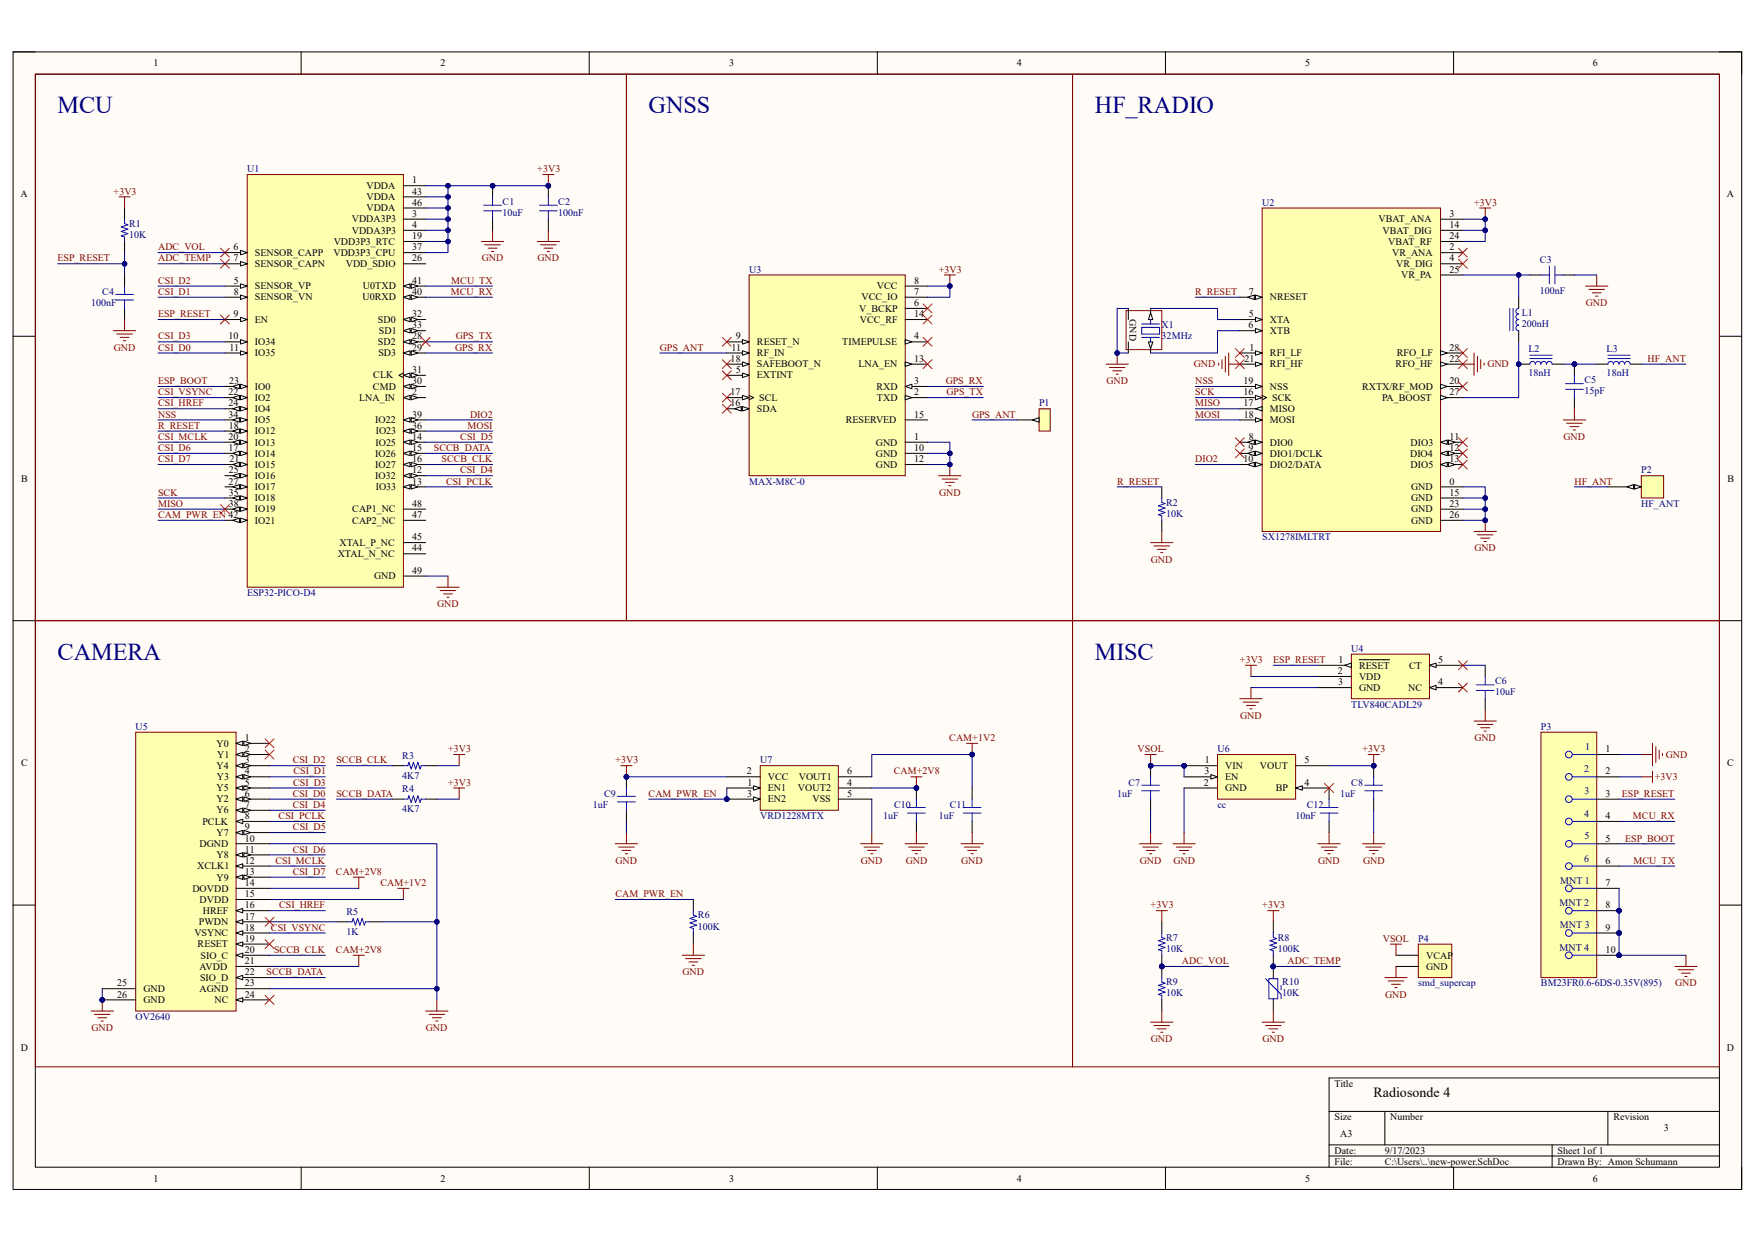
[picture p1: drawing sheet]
<svg xmlns="http://www.w3.org/2000/svg" width="297mm" height="210mm" viewBox="0 0 297 210" stroke-linecap="round" stroke-linejoin="round" font-family="sans-serif">
<defs><g id="words">
<g font-size="4.1" fill="#000080">
<text x="9.7" y="19.2">MCU</text>
<text x="109.8" y="19.2">GNSS</text>
<text x="185.3" y="19.2">HF_RADIO</text>
<text x="9.7" y="111.7">CAMERA</text>
<text x="185.3" y="111.7">MISC</text>
</g>
<text font-size="2.4" x="232.5" y="185.7">Radiosonde 4</text>
<g font-size="1.7">
<text x="26" y="11.2">1</text>
<text x="74.5" y="11.2">2</text>
<text x="123.4" y="11.2">3</text>
<text x="172.1" y="11.2">4</text>
<text x="220.9" y="11.2">5</text>
<text x="269.6" y="11.2">6</text>
<text x="3.5" y="33.4">A</text>
<text x="62" y="32">VDDA</text>
<text x="62" y="33.9">VDDA</text>
<text x="62" y="35.8">VDDA</text>
<text x="69.8" y="31">1</text>
<text x="69.8" y="32.9">43</text>
<text x="69.8" y="34.8">46</text>
<text x="292.3" y="33.4">A</text>
<text x="56.5" y="41.4">VDD3P3_RTC</text>
<text x="59.5" y="37.6">VDDA3P3</text>
<text x="59.5" y="39.5">VDDA3P3</text>
<text x="69.8" y="36.7">3</text>
<text x="69.8" y="38.6">4</text>
<text x="69.8" y="40.5">19</text>
<text x="233.3" y="37.6">VBAT_ANA</text>
<text x="234" y="39.5">VBAT_DIG</text>
<text x="234.9" y="41.4">VBAT_RF</text>
<text x="245.3" y="36.7">3</text>
<text x="245.3" y="38.6">14</text>
<text x="245.3" y="40.5">24</text>
<text x="39.5" y="42.4">6</text>
<text x="39.5" y="44.2">7</text>
<text x="43.1" y="43.3">SENSOR_CAPP</text>
<text x="43.1" y="45.2">SENSOR_CAPN</text>
<text x="56.4" y="43.3">VDD3P3_CPU</text>
<text x="58.5" y="45.2">VDD_SDIO</text>
<text x="69.8" y="42.4">37</text>
<text x="69.8" y="44.2">26</text>
<text x="235.6" y="43.3">VR_ANA</text>
<text x="236.3" y="45.2">VR_DIG</text>
<text x="237.1" y="47.1">VR_PA</text>
<text x="245.3" y="42.4">2</text>
<text x="245.3" y="44.2">4</text>
<text x="245.3" y="46.1">25</text>
<text x="39.5" y="53.7">9</text>
<text x="39.6" y="48">5</text>
<text x="39.6" y="49.9">8</text>
<text x="43.1" y="49">SENSOR_VP</text>
<text x="43.1" y="50.8">SENSOR_VN</text>
<text x="61.3" y="50.8">U0RXD</text>
<text x="61.4" y="49">U0TXD</text>
<text x="69.8" y="48">41</text>
<text x="69.8" y="49.9">40</text>
<text x="69.8" y="53.7">32</text>
<text x="145.4" y="52.7">V_BCKP</text>
<text x="145.8" y="50.8">VCC_IO</text>
<text x="148.4" y="49">VCC</text>
<text x="154.7" y="48">8</text>
<text x="154.7" y="49.9">7</text>
<text x="154.7" y="51.8">6</text>
<text x="154.7" y="53.7">14</text>
<text x="211.3" y="49.9">7</text>
<text x="211.3" y="53.7">5</text>
<text x="214.9" y="50.8">NRESET</text>
<text x="38.7" y="57.4">10</text>
<text x="38.8" y="59.4">11</text>
<text x="43.1" y="54.6">EN</text>
<text x="43.1" y="58.4">IO34</text>
<text x="64" y="54.6">SD0</text>
<text x="64" y="58.4">SD2</text>
<text x="64.1" y="56.5">SD1</text>
<text x="69.8" y="55.6">33</text>
<text x="69.8" y="57.4">28</text>
<text x="69.8" y="59.4">29</text>
<text x="123.8" y="59.4">11</text>
<text x="124.5" y="57.4">9</text>
<text x="128.1" y="58.4">RESET_N</text>
<text x="142.5" y="58.4">TIMEPULSE</text>
<text x="145.5" y="54.6">VCC_RF</text>
<text x="154.7" y="57.4">4</text>
<text x="191.1" y="54.1" transform="rotate(90 191.1 54.1)">GND</text>
<text x="211.3" y="55.6">6</text>
<text x="211.5" y="59.4">1</text>
<text x="214.9" y="54.6">XTA</text>
<text x="214.9" y="56.5">XTB</text>
<text x="245.3" y="59.4">28</text>
<text x="38.8" y="65">23</text>
<text x="43.1" y="60.3">IO35</text>
<text x="43.1" y="66">IO0</text>
<text x="63.1" y="66">CMD</text>
<text x="63.2" y="64.1">CLK</text>
<text x="64.1" y="60.3">SD3</text>
<text x="69.8" y="63.1">31</text>
<text x="69.8" y="65">30</text>
<text x="123.7" y="61.3">18</text>
<text x="124.5" y="63.1">5</text>
<text x="128.1" y="60.3">RF_IN</text>
<text x="128.1" y="62.2">SAFEBOOT_N</text>
<text x="128.1" y="64.1">EXTINT</text>
<text x="145.3" y="62.2">LNA_EN</text>
<text x="148.3" y="66">RXD</text>
<text x="154.7" y="61.3">13</text>
<text x="154.7" y="65">3</text>
<text x="210.4" y="65">19</text>
<text x="210.6" y="61.3">21</text>
<text x="214.9" y="60.3">RFI_LF</text>
<text x="214.9" y="62.2">RFI_HF</text>
<text x="214.9" y="66">NSS</text>
<text x="230.5" y="66">RXTX/RF_MOD</text>
<text x="236.2" y="62.2">RFO_HF</text>
<text x="236.4" y="60.3">RFO_LF</text>
<text x="245.3" y="61.3">22</text>
<text x="245.3" y="65">20</text>
<text x="38.7" y="66.9">22</text>
<text x="38.7" y="68.8">24</text>
<text x="38.7" y="70.7">34</text>
<text x="43.1" y="67.9">IO2</text>
<text x="43.1" y="69.7">IO4</text>
<text x="43.1" y="71.6">IO5</text>
<text x="60.8" y="67.9">LNA_IN</text>
<text x="63.5" y="71.6">IO22</text>
<text x="69.8" y="66.9">2</text>
<text x="69.8" y="70.7">39</text>
<text x="123.6" y="66.9">17</text>
<text x="123.6" y="68.8">16</text>
<text x="128.1" y="69.7">SDA</text>
<text x="128.5" y="67.9">SCL</text>
<text x="143.1" y="71.6">RESERVED</text>
<text x="148.4" y="67.9">TXD</text>
<text x="154.7" y="66.9">2</text>
<text x="154.7" y="70.7">15</text>
<text x="210.4" y="66.9">16</text>
<text x="210.4" y="68.8">17</text>
<text x="210.5" y="70.7">18</text>
<text x="214.9" y="69.7">MISO</text>
<text x="214.9" y="71.6">MOSI</text>
<text x="215.3" y="67.9">SCK</text>
<text x="233.9" y="67.9">PA_BOOST</text>
<text x="245.3" y="66.9">27</text>
<text x="38.7" y="74.5">20</text>
<text x="38.7" y="76.3">17</text>
<text x="38.7" y="72.6">18</text>
<text x="43.1" y="73.5">IO12</text>
<text x="43.1" y="75.4">IO13</text>
<text x="43.1" y="77.3">IO14</text>
<text x="63.5" y="77.3">IO26</text>
<text x="63.5" y="75.4">IO25</text>
<text x="63.6" y="73.5">IO23</text>
<text x="69.8" y="72.6">36</text>
<text x="69.8" y="74.5">14</text>
<text x="69.8" y="76.3">15</text>
<text x="148.3" y="75.4">GND</text>
<text x="148.3" y="77.3">GND</text>
<text x="154.7" y="74.5">1</text>
<text x="154.7" y="76.3">10</text>
<text x="211.3" y="76.3">9</text>
<text x="211.3" y="74.5">8</text>
<text x="214.9" y="75.4">DIO0</text>
<text x="214.9" y="77.3">DIO1/DCLK</text>
<text x="238.6" y="77.3">DIO4</text>
<text x="238.7" y="75.4">DIO3</text>
<text x="245.3" y="74.5">11</text>
<text x="245.3" y="76.3">12</text>
<text x="3.6" y="81.5">B</text>
<text x="38.7" y="82">27</text>
<text x="38.7" y="80.1">25</text>
<text x="38.7" y="83.9">35</text>
<text x="38.8" y="78.2">21</text>
<text x="43.1" y="79.2">IO15</text>
<text x="43.1" y="81.1">IO16</text>
<text x="43.1" y="82.9">IO17</text>
<text x="63.5" y="79.2">IO27</text>
<text x="63.5" y="81.1">IO32</text>
<text x="63.6" y="82.9">IO33</text>
<text x="69.8" y="78.2">16</text>
<text x="69.8" y="80.1">12</text>
<text x="69.8" y="82">13</text>
<text x="148.3" y="79.2">GND</text>
<text x="154.7" y="78.2">12</text>
<text x="210.4" y="78.2">10</text>
<text x="214.9" y="79.2">DIO2/DATA</text>
<text x="238.7" y="79.2">DIO5</text>
<text x="238.8" y="82.9">GND</text>
<text x="245.3" y="78.2">13</text>
<text x="245.3" y="82">0</text>
<text x="245.3" y="83.9">15</text>
<text x="292.4" y="81.5">B</text>
<text x="38.7" y="85.8">38</text>
<text x="43.1" y="84.8">IO18</text>
<text x="43.1" y="86.7">IO19</text>
<text x="43.1" y="88.6">IO21</text>
<text x="59.6" y="86.7">CAP1_NC</text>
<text x="59.6" y="88.6">CAP2_NC</text>
<text x="69.8" y="85.8">48</text>
<text x="69.8" y="87.7">47</text>
<text x="238.8" y="84.8">GND</text>
<text x="238.8" y="86.7">GND</text>
<text x="238.8" y="88.6">GND</text>
<text x="245.3" y="85.8">23</text>
<text x="245.3" y="87.7">26</text>
<text x="57.1" y="94.3">XTAL_N_NC</text>
<text x="57.4" y="92.4">XTAL_P_NC</text>
<text x="69.8" y="91.4">45</text>
<text x="69.8" y="93.3">44</text>
<text x="63.3" y="98">GND</text>
<text x="69.8" y="97.1">49</text>
<text x="226.5" y="112.2">1</text>
<text x="230" y="113.2">RESET</text>
<text x="238.5" y="113.2">CT</text>
<text x="243.4" y="112.2">5</text>
<text x="226.4" y="114.1">2</text>
<text x="226.5" y="116">3</text>
<text x="230" y="115">VDD</text>
<text x="230" y="116.9">GND</text>
<text x="238.3" y="116.9">NC</text>
<text x="243.4" y="116">4</text>
<text x="41.4" y="125.4">1</text>
<text x="3.6" y="129.7">C</text>
<text x="36.6" y="130.1">Y4</text>
<text x="36.6" y="126.4">Y0</text>
<text x="36.7" y="132">Y3</text>
<text x="36.7" y="128.2">Y1</text>
<text x="41.4" y="131.1">4</text>
<text x="41.4" y="129.2">3</text>
<text x="41.4" y="127.3">2</text>
<text x="126.4" y="131.1">2</text>
<text x="130" y="132">VCC</text>
<text x="135.2" y="132">VOUT1</text>
<text x="143.4" y="131.1">6</text>
<text x="203.8" y="131.1">3</text>
<text x="203.9" y="129.2">1</text>
<text x="207.3" y="130.1">VIN</text>
<text x="207.3" y="132">EN</text>
<text x="213.2" y="130.1">VOUT</text>
<text x="220.8" y="129.2">5</text>
<text x="271.7" y="127.3">1</text>
<text x="271.7" y="131.1">2</text>
<text x="292.3" y="129.7">C</text>
<text x="36.6" y="137.7">Y6</text>
<text x="36.6" y="135.8">Y2</text>
<text x="36.7" y="133.9">Y5</text>
<text x="41.4" y="136.7">7</text>
<text x="41.4" y="134.8">6</text>
<text x="41.4" y="133">5</text>
<text x="126.4" y="134.8">3</text>
<text x="126.5" y="133">1</text>
<text x="130" y="133.9">EN1</text>
<text x="130" y="135.8">EN2</text>
<text x="135" y="133.9">VOUT2</text>
<text x="137.5" y="135.8">VSS</text>
<text x="143.4" y="134.8">5</text>
<text x="143.4" y="133">4</text>
<text x="203.8" y="133">2</text>
<text x="207.3" y="133.9">GND</text>
<text x="215.9" y="133.9">BP</text>
<text x="220.8" y="133">4</text>
<text x="271.7" y="134.8">3</text>
<text x="33.8" y="143.3">DGND</text>
<text x="34.2" y="139.6">PCLK</text>
<text x="36.6" y="141.4">Y7</text>
<text x="41.4" y="142.4">10</text>
<text x="41.4" y="140.5">9</text>
<text x="41.4" y="138.6">8</text>
<text x="271.7" y="138.6">4</text>
<text x="271.7" y="142.4">5</text>
<text x="33.4" y="147.1">XCLK1</text>
<text x="36.6" y="149">Y9</text>
<text x="36.7" y="145.2">Y8</text>
<text x="41.4" y="149.9">14</text>
<text x="41.4" y="148">13</text>
<text x="41.4" y="146.2">12</text>
<text x="41.4" y="144.3">11</text>
<text x="271.7" y="146.2">6</text>
<text x="271.7" y="149.9">7</text>
<text x="32.6" y="150.9">DOVDD</text>
<text x="33.8" y="152.8">DVDD</text>
<text x="34.3" y="154.6">HREF</text>
<text x="41.4" y="155.6">17</text>
<text x="41.4" y="153.7">16</text>
<text x="41.4" y="151.8">15</text>
<text x="271.7" y="153.7">8</text>
<text x="32.9" y="158.5">VSYNC</text>
<text x="33.4" y="160.3">RESET</text>
<text x="33.7" y="156.5">PWDN</text>
<text x="41.4" y="161.3">20</text>
<text x="41.4" y="159.4">19</text>
<text x="41.4" y="157.5">18</text>
<text x="271.7" y="157.5">9</text>
<text x="271.7" y="161.3">10</text>
<text x="19.9" y="166.9">25</text>
<text x="24.3" y="167.9">GND</text>
<text x="33.8" y="167.9">AGND</text>
<text x="33.8" y="164.1">AVDD</text>
<text x="33.9" y="166">SIO_D</text>
<text x="34" y="162.2">SIO_C</text>
<text x="41.4" y="166.9">23</text>
<text x="41.4" y="165.1">22</text>
<text x="41.4" y="163.2">21</text>
<text x="241.3" y="164.1">GND</text>
<text x="241.3" y="162.2">VCAP</text>
<text x="19.8" y="168.8">26</text>
<text x="24.3" y="169.8">GND</text>
<text x="36.3" y="169.8">NC</text>
<text x="41.4" y="168.8">24</text>
<text x="3.5" y="177.8">D</text>
<text x="292.3" y="177.8">D</text>
<text x="225.8" y="183.9">Title</text>
<text x="225.8" y="189.6">Size</text>
<text x="235.3" y="189.6">Number</text>
<text x="273" y="189.6">Revision</text>
<text x="281.6" y="191.5">3</text>
<text x="225.8" y="195.2">Date:</text>
<text x="225.8" y="197.1">File:</text>
<text x="226.8" y="192.4">A3</text>
<text x="234.4" y="197.1">C:\Users\..\new-power.SchDoc</text>
<text x="234.4" y="195.2">9/17/2023</text>
<text x="263.6" y="197.1">Drawn By: Amon Schumann</text>
<text x="263.6" y="195.2">Sheet 1of 1</text>
<text x="26" y="200">1</text>
<text x="74.5" y="200">2</text>
<text x="123.4" y="200">3</text>
<text x="172.1" y="200">4</text>
<text x="220.9" y="200">5</text>
<text x="269.6" y="200">6</text>
</g>
<g font-size="1.7" fill="#000080">
<text x="41.8" y="29.2">U1</text>
<text x="85" y="34.6">C1</text>
<text x="94.5" y="34.6">C2</text>
<text x="213.6" y="34.8">U2</text>
<text x="21.8" y="40.3">10K</text>
<text x="21.8" y="38.4">R1</text>
<text x="85" y="36.5">10uF</text>
<text x="94.5" y="36.5">100nF</text>
<text x="126.8" y="46.1">U3</text>
<text x="260.6" y="44.4">C3</text>
<text x="15.4" y="51.8">100nF</text>
<text x="17.3" y="49.9">C4</text>
<text x="257.6" y="53.5">L1</text>
<text x="260.6" y="49.7">100nF</text>
<text x="196.6" y="55.6">X1</text>
<text x="196.6" y="57.4">32MHz</text>
<text x="257.6" y="55.4">200nH</text>
<text x="258.7" y="59.5">L2</text>
<text x="271.9" y="59.5">L3</text>
<text x="258.7" y="63.7">18nH</text>
<text x="268.1" y="64.8">C5</text>
<text x="271.9" y="63.7">18nH</text>
<text x="175.9" y="68.8">P1</text>
<text x="268.1" y="66.7">15pF</text>
<text x="126.8" y="82">MAX-M8C-0</text>
<text x="277.7" y="80.1">P2</text>
<text x="197.4" y="87.5">10K</text>
<text x="197.4" y="85.6">R2</text>
<text x="277.7" y="85.8">HF_ANT</text>
<text x="213.6" y="91.4">SX1278IMLTRT</text>
<text x="41.8" y="100.9">ESP32-PICO-D4</text>
<text x="228.7" y="110.3">U4</text>
<text x="228.7" y="119.8">TLV840CADL29</text>
<text x="253" y="117.7">10uF</text>
<text x="253" y="115.8">C6</text>
<text x="22.9" y="123.5">U5</text>
<text x="260.8" y="123.5">P3</text>
<text x="68.1" y="131.8">4K7</text>
<text x="68.1" y="128.4">R3</text>
<text x="128.7" y="129.2">U7</text>
<text x="206" y="127.3">U6</text>
<text x="268.1" y="130.7">2</text>
<text x="268.3" y="126.9">1</text>
<text x="68.1" y="137.5">4K7</text>
<text x="68.1" y="134.1">R4</text>
<text x="100.3" y="136.7">1uF</text>
<text x="102.2" y="134.8">C9</text>
<text x="151.3" y="136.7">C10</text>
<text x="160.7" y="136.7">C11</text>
<text x="189.1" y="134.8">1uF</text>
<text x="191" y="133">C7</text>
<text x="206" y="136.7">cc</text>
<text x="221.1" y="136.7">C12</text>
<text x="226.8" y="134.8">1uF</text>
<text x="228.7" y="133">C8</text>
<text x="268.2" y="134.5">3</text>
<text x="128.7" y="138.6">VRD1228MTX</text>
<text x="149.4" y="138.6">1uF</text>
<text x="158.9" y="138.6">1uF</text>
<text x="219.2" y="138.6">10nF</text>
<text x="268.1" y="138.3">4</text>
<text x="268.1" y="142">5</text>
<text x="264" y="149.6">MNT 1</text>
<text x="268.1" y="145.8">6</text>
<text x="58.6" y="154.9">R5</text>
<text x="118.1" y="155.4">R6</text>
<text x="263.9" y="153.3">MNT 2</text>
<text x="58.6" y="158.2">1K</text>
<text x="118.1" y="157.3">100K</text>
<text x="197.4" y="161.1">10K</text>
<text x="197.4" y="159.2">R7</text>
<text x="216.2" y="161.1">100K</text>
<text x="216.2" y="159.2">R8</text>
<text x="240" y="159.4">P4</text>
<text x="263.9" y="160.9">MNT 4</text>
<text x="264" y="157.1">MNT 3</text>
<text x="197.4" y="166.8">R9</text>
<text x="217" y="166.8">R10</text>
<text x="240" y="166.9">smd_supercap</text>
<text x="260.8" y="166.9">BM23FR0.6-6DS-0.35V(895)</text>
<text x="22.9" y="172.6">OV2640</text>
<text x="197.4" y="168.6">10K</text>
<text x="217" y="168.6">10K</text>
</g>
<g font-size="1.7" fill="#800000">
<text x="90.9" y="29.2">+3V3</text>
<text x="19.2" y="32.9">+3V3</text>
<text x="249.5" y="34.8">+3V3</text>
<text x="9.7" y="44.2">ESP_RESET</text>
<text x="26.8" y="42.4">ADC_VOL</text>
<text x="26.8" y="44.2">ADC_TEMP</text>
<text x="81.5" y="44.2">GND</text>
<text x="91" y="44.2">GND</text>
<text x="158.9" y="46.1">+3V3</text>
<text x="26.8" y="53.7">ESP_RESET</text>
<text x="26.8" y="48">CSI_D2</text>
<text x="26.8" y="49.9">CSI_D1</text>
<text x="76.3" y="49.9">MCU_RX</text>
<text x="76.4" y="48">MCU_TX</text>
<text x="202.3" y="49.9">R_RESET</text>
<text x="268.4" y="51.8">GND</text>
<text x="19.3" y="59.4">GND</text>
<text x="26.8" y="57.4">CSI_D3</text>
<text x="26.8" y="59.4">CSI_D0</text>
<text x="77" y="59.4">GPS_RX</text>
<text x="77.1" y="57.4">GPS_TX</text>
<text x="111.7" y="59.4">GPS_ANT</text>
<text x="26.8" y="65">ESP_BOOT</text>
<text x="160.1" y="65">GPS_RX</text>
<text x="187.2" y="65">GND</text>
<text x="202.1" y="62.2">GND</text>
<text x="202.3" y="65">NSS</text>
<text x="251.7" y="62.2">GND</text>
<text x="278.8" y="61.3">HF_ANT</text>
<text x="26.8" y="68.8">CSI_HREF</text>
<text x="26.8" y="66.9">CSI_VSYNC</text>
<text x="26.8" y="70.7">NSS</text>
<text x="79.5" y="70.7">DIO2</text>
<text x="160.2" y="66.9">GPS_TX</text>
<text x="164.5" y="70.7">GPS_ANT</text>
<text x="202.3" y="66.9">SCK</text>
<text x="202.3" y="68.8">MISO</text>
<text x="202.3" y="70.7">MOSI</text>
<text x="26.8" y="76.3">CSI_D6</text>
<text x="26.8" y="74.5">CSI_MCLK</text>
<text x="26.8" y="72.6">R_RESET</text>
<text x="73.4" y="76.3">SCCB_DATA</text>
<text x="77.9" y="74.5">CSI_D5</text>
<text x="79.1" y="72.6">MOSI</text>
<text x="264.6" y="74.5">GND</text>
<text x="26.8" y="78.2">CSI_D7</text>
<text x="26.8" y="83.9">SCK</text>
<text x="74.7" y="78.2">SCCB_CLK</text>
<text x="75.5" y="82">CSI_PCLK</text>
<text x="77.9" y="80.1">CSI_D4</text>
<text x="158.9" y="83.9">GND</text>
<text x="189.1" y="82">R_RESET</text>
<text x="202.3" y="78.2">DIO2</text>
<text x="266.4" y="82">HF_ANT</text>
<text x="26.8" y="85.8">MISO</text>
<text x="26.8" y="87.7">CAM_PWR_EN 42</text>
<text x="194.8" y="95.2">GND</text>
<text x="249.5" y="93.3">GND</text>
<text x="74" y="102.7">GND</text>
<text x="209.8" y="112.2">+3V3</text>
<text x="215.5" y="112.2">ESP_RESET</text>
<text x="160.7" y="125.4">CAM+1V2</text>
<text x="209.9" y="121.6">GND</text>
<text x="249.5" y="125.4">GND</text>
<text x="49.5" y="129.2">CSI_D2</text>
<text x="49.7" y="131.1">CSI_D1</text>
<text x="56.9" y="129.2">SCCB_CLK</text>
<text x="75.8" y="127.3">+3V3</text>
<text x="104.1" y="129.2">+3V3</text>
<text x="151.3" y="131.1">CAM+2V8</text>
<text x="192.5" y="127.3">VSOL</text>
<text x="230.6" y="127.3">+3V3</text>
<text x="280" y="132">+3V3</text>
<text x="281.9" y="128.2">GND</text>
<text x="49.5" y="134.8">CSI_D0</text>
<text x="49.5" y="136.7">CSI_D4</text>
<text x="49.6" y="133">CSI_D3</text>
<text x="56.9" y="134.8">SCCB_DATA</text>
<text x="75.8" y="133">+3V3</text>
<text x="109.8" y="134.8">CAM_PWR_EN</text>
<text x="274.5" y="134.8">ESP_RESET</text>
<text x="47.2" y="138.6">CSI_PCLK</text>
<text x="49.6" y="140.5">CSI_D5</text>
<text x="275" y="142.4">ESP_BOOT</text>
<text x="276.4" y="138.6">MCU_RX</text>
<text x="46.6" y="146.2">CSI_MCLK</text>
<text x="49.5" y="144.3">CSI_D6</text>
<text x="49.5" y="148">CSI_D7</text>
<text x="56.9" y="148">CAM+2V8</text>
<text x="64.4" y="149.9">CAM+1V2</text>
<text x="104.2" y="146.2">GND</text>
<text x="145.7" y="146.2">GND</text>
<text x="153.3" y="146.2">GND</text>
<text x="162.7" y="146.2">GND</text>
<text x="192.9" y="146.2">GND</text>
<text x="198.6" y="146.2">GND</text>
<text x="223.1" y="146.2">GND</text>
<text x="230.7" y="146.2">GND</text>
<text x="276.4" y="146.2">MCU_TX</text>
<text x="47.2" y="153.7">CSI_HREF</text>
<text x="104.1" y="151.8">CAM_PWR_EN</text>
<text x="194.7" y="153.7">+3V3</text>
<text x="213.6" y="153.7">+3V3</text>
<text x="45.8" y="157.5">CSI_VSYNC</text>
<text x="46.4" y="161.3">SCCB_CLK</text>
<text x="56.9" y="161.3">CAM+2V8</text>
<text x="234" y="159.4">VSOL</text>
<text x="45.1" y="165.1">SCCB_DATA</text>
<text x="115.5" y="165.1">GND</text>
<text x="200" y="163.2">ADC_VOL</text>
<text x="217.9" y="163.2">ADC_TEMP</text>
<text x="283.5" y="166.9">GND</text>
<text x="234.4" y="168.8">GND</text>
<text x="15.5" y="174.5">GND</text>
<text x="72.1" y="174.5">GND</text>
<text x="194.8" y="176.4">GND</text>
<text x="213.7" y="176.4">GND</text>
</g>
</g></defs>
<path d="M2.2 8.8h292.6v192.5h-292.6z" fill-rule="evenodd" fill="#fffcf8"/>
<path d="M2.2 8.8h292.6v192.5h-292.6z" fill="none" stroke="#000" stroke-width=".17"/>
<path d="M6 12.6h285v184.9h-285z" fill-rule="evenodd" fill="#fffcf8"/>
<g fill="none" stroke="#000" stroke-width=".17">
<path d="M2.2 8.8h3.8M6 12.6h285v184.9h-285zM51 8.8v3.8M99.7 8.8v3.8M148.5 8.8v3.8M197.2 8.8v3.8M246 8.8v3.8M291 8.8h3.8v3.8M2.2 56.9h3.8M291 56.9h3.8M2.2 105h3.8M291 105h3.8"/>
<path d="M2.2 153.2h3.8M291 153.2h3.8M51 197.5v3.8M99.7 197.5v3.8M148.5 197.5v3.8M197.2 197.5v3.8M224.9 188.1h66.1M224.9 193.7h66.1M224.9 195.6h66.1M234.4 188.1v5.6M246 197.5v3.8M262.7 193.7v3.8"/>
<path d="M272.1 188.1v5.6M291 182.4h-66.1v15.1M294.8 197.5v3.8"/>
</g>
<path d="M41.8 29.5h26.5v69.9h-26.5z" fill-rule="evenodd" fill="#ffffb0"/>
<path d="M41.8 29.5h26.5v69.9h-26.5z" fill="none" stroke="#800000" stroke-width=".17"/>
<path d="M38.1 42.8h3.7" fill="none" stroke="#000" stroke-width=".17"/>
<path d="M40.7 42.4l1.1 .4-1.1 .3z" fill="#f8fcff"/>
<path d="M38.1 44.6h3.7M40.7 42.4l1.1 .4-1.1 .3z" fill="none" stroke="#000" stroke-width=".17"/>
<path d="M40.7 44.3l1.1 .3-1.1 .4z" fill="#f8fcff"/>
<path d="M38.1 48.4h3.7M40.7 44.3l1.1 .3-1.1 .4z" fill="none" stroke="#000" stroke-width=".17"/>
<path d="M40.7 48l1.1 .4-1.1 .4z" fill="#f8fcff"/>
<path d="M38.1 50.3h3.7M40.7 48l1.1 .4-1.1 .4z" fill="none" stroke="#000" stroke-width=".17"/>
<path d="M40.7 49.9l1.1 .4-1.1 .4z" fill="#f8fcff"/>
<path d="M38.1 54.1h3.7M40.7 49.9l1.1 .4-1.1 .4z" fill="none" stroke="#000" stroke-width=".17"/>
<path d="M40.7 53.7l1.1 .4-1.1 .4z" fill="#f8fcff"/>
<path d="M38.1 57.9h3.7M40.7 53.7l1.1 .4-1.1 .4z" fill="none" stroke="#000" stroke-width=".17"/>
<path d="M40.7 57.5l1.1 .4-1.1 .3z" fill="#f8fcff"/>
<path d="M38.1 59.7h3.7M40.7 57.5l1.1 .4-1.1 .3z" fill="none" stroke="#000" stroke-width=".17"/>
<path d="M40.7 59.4l1.1 .3-1.1 .4z" fill="#f8fcff"/>
<path d="M40.7 59.4l1.1 .3-1.1 .4zM38.1 65.4h3.7" fill="none" stroke="#000" stroke-width=".17"/>
<path d="M40.7 65l1.1 .4-1.1 .4z" fill="#f8fcff"/>
<path d="M40.7 65l1.1 .4-1.1 .4z" fill="none" stroke="#000" stroke-width=".17"/>
<path d="M39.4 65.4l1.1-.4v.8z" fill="#f8fcff"/>
<path d="M38.1 67.3h3.7M39.4 65.4l1.1-.4v.8z" fill="none" stroke="#000" stroke-width=".17"/>
<path d="M40.7 66.9l1.1 .4-1.1 .4z" fill="#f8fcff"/>
<path d="M40.7 66.9l1.1 .4-1.1 .4z" fill="none" stroke="#000" stroke-width=".17"/>
<path d="M39.4 67.3l1.1-.4v.8z" fill="#f8fcff"/>
<path d="M38.1 69.2h3.7M39.4 67.3l1.1-.4v.8z" fill="none" stroke="#000" stroke-width=".17"/>
<path d="M40.7 68.8l1.1 .4-1.1 .4z" fill="#f8fcff"/>
<path d="M40.7 68.8l1.1 .4-1.1 .4z" fill="none" stroke="#000" stroke-width=".17"/>
<path d="M39.4 69.2l1.1-.4v.8z" fill="#f8fcff"/>
<path d="M38.1 71.1h3.7M39.4 69.2l1.1-.4v.8z" fill="none" stroke="#000" stroke-width=".17"/>
<path d="M40.7 70.7l1.1 .4-1.1 .3z" fill="#f8fcff"/>
<path d="M40.7 70.7l1.1 .4-1.1 .3z" fill="none" stroke="#000" stroke-width=".17"/>
<path d="M39.4 71.1l1.1-.4v.7z" fill="#f8fcff"/>
<path d="M38.1 73h3.7M39.4 71.1l1.1-.4v.7z" fill="none" stroke="#000" stroke-width=".17"/>
<path d="M40.7 72.6l1.1 .4-1.1 .3z" fill="#f8fcff"/>
<path d="M40.7 72.6l1.1 .4-1.1 .3z" fill="none" stroke="#000" stroke-width=".17"/>
<path d="M39.4 73l1.1-.4v.7z" fill="#f8fcff"/>
<path d="M38.1 74.8h3.7M39.4 73l1.1-.4v.7z" fill="none" stroke="#000" stroke-width=".17"/>
<path d="M40.7 74.5l1.1 .3-1.1 .4z" fill="#f8fcff"/>
<path d="M40.7 74.5l1.1 .3-1.1 .4z" fill="none" stroke="#000" stroke-width=".17"/>
<path d="M39.4 74.8l1.1-.3v.7z" fill="#f8fcff"/>
<path d="M38.1 76.7h3.7M39.4 74.8l1.1-.3v.7z" fill="none" stroke="#000" stroke-width=".17"/>
<path d="M40.7 76.3l1.1 .4-1.1 .4z" fill="#f8fcff"/>
<path d="M40.7 76.3l1.1 .4-1.1 .4z" fill="none" stroke="#000" stroke-width=".17"/>
<path d="M39.4 76.7l1.1-.4v.8z" fill="#f8fcff"/>
<path d="M38.1 78.6h3.7M39.4 76.7l1.1-.4v.8z" fill="none" stroke="#000" stroke-width=".17"/>
<path d="M40.7 78.2l1.1 .4-1.1 .4z" fill="#f8fcff"/>
<path d="M40.7 78.2l1.1 .4-1.1 .4z" fill="none" stroke="#000" stroke-width=".17"/>
<path d="M39.4 78.6l1.1-.4v.8z" fill="#f8fcff"/>
<path d="M39.4 78.6l1.1-.4v.8zM38.1 80.5h3.7" fill="none" stroke="#000" stroke-width=".17"/>
<path d="M40.7 80.1l1.1 .4-1.1 .4z" fill="#f8fcff"/>
<path d="M40.7 80.1l1.1 .4-1.1 .4z" fill="none" stroke="#000" stroke-width=".17"/>
<path d="M39.4 80.5l1.1-.4v.8z" fill="#f8fcff"/>
<path d="M38.1 82.4h3.7M39.4 80.5l1.1-.4v.8z" fill="none" stroke="#000" stroke-width=".17"/>
<path d="M40.7 82l1.1 .4-1.1 .4z" fill="#f8fcff"/>
<path d="M40.7 82l1.1 .4-1.1 .4z" fill="none" stroke="#000" stroke-width=".17"/>
<path d="M39.4 82.4l1.1-.4v.8z" fill="#f8fcff"/>
<path d="M38.1 84.3h3.7M39.4 82.4l1.1-.4v.8z" fill="none" stroke="#000" stroke-width=".17"/>
<path d="M40.7 83.9l1.1 .4-1.1 .4z" fill="#f8fcff"/>
<path d="M40.7 83.9l1.1 .4-1.1 .4z" fill="none" stroke="#000" stroke-width=".17"/>
<path d="M39.4 84.3l1.1-.4v.8z" fill="#f8fcff"/>
<path d="M38.1 86.2h3.7M39.4 84.3l1.1-.4v.8z" fill="none" stroke="#000" stroke-width=".17"/>
<path d="M40.7 85.8l1.1 .4-1.1 .3z" fill="#f8fcff"/>
<path d="M40.7 85.8l1.1 .4-1.1 .3z" fill="none" stroke="#000" stroke-width=".17"/>
<path d="M39.4 86.2l1.1-.4v.7z" fill="#f8fcff"/>
<path d="M38.1 88.1h3.7M39.4 86.2l1.1-.4v.7z" fill="none" stroke="#000" stroke-width=".17"/>
<path d="M40.7 87.7l1.1 .4-1.1 .3z" fill="#f8fcff"/>
<path d="M40.7 87.7l1.1 .4-1.1 .3z" fill="none" stroke="#000" stroke-width=".17"/>
<path d="M39.4 88.1l1.1-.4v.7z" fill="#f8fcff"/>
<path d="M68.3 31.4h3.7M68.3 33.3h3.7M68.3 35.2h3.7M68.3 37.1h3.7M68.3 39h3.7M68.3 40.9h3.7M68.3 42.8h3.7M68.3 44.6h3.7M68.3 48.4h3.7M39.4 88.1l1.1-.4v.7z" fill="none" stroke="#000" stroke-width=".17"/>
<path d="M68.3 48.4l1.1-.4v.8z" fill="#f8fcff"/>
<path d="M68.3 48.4l1.1-.4v.8z" fill="none" stroke="#000" stroke-width=".17"/>
<path d="M69.6 48l1.1 .4-1.1 .4z" fill="#f8fcff"/>
<path d="M68.3 50.3h3.7M69.6 48l1.1 .4-1.1 .4z" fill="none" stroke="#000" stroke-width=".17"/>
<path d="M68.3 50.3l1.1-.4v.8z" fill="#f8fcff"/>
<path d="M68.3 50.3l1.1-.4v.8z" fill="none" stroke="#000" stroke-width=".17"/>
<path d="M69.6 49.9l1.1 .4-1.1 .4z" fill="#f8fcff"/>
<path d="M68.3 54.1h3.7M69.6 49.9l1.1 .4-1.1 .4z" fill="none" stroke="#000" stroke-width=".17"/>
<path d="M68.3 54.1l1.1-.4v.8z" fill="#f8fcff"/>
<path d="M68.3 54.1l1.1-.4v.8z" fill="none" stroke="#000" stroke-width=".17"/>
<path d="M69.6 53.7l1.1 .4-1.1 .4z" fill="#f8fcff"/>
<path d="M68.3 56h3.7M69.6 53.7l1.1 .4-1.1 .4z" fill="none" stroke="#000" stroke-width=".17"/>
<path d="M68.3 56l1.1-.4v.7z" fill="#f8fcff"/>
<path d="M68.3 56l1.1-.4v.7z" fill="none" stroke="#000" stroke-width=".17"/>
<path d="M69.6 55.6l1.1 .4-1.1 .3z" fill="#f8fcff"/>
<path d="M68.3 57.9h3.7M69.6 55.6l1.1 .4-1.1 .3z" fill="none" stroke="#000" stroke-width=".17"/>
<path d="M68.3 57.9l1.1-.4v.7z" fill="#f8fcff"/>
<path d="M68.3 57.9l1.1-.4v.7z" fill="none" stroke="#000" stroke-width=".17"/>
<path d="M69.6 57.5l1.1 .4-1.1 .3z" fill="#f8fcff"/>
<path d="M68.3 59.7h3.7M69.6 57.5l1.1 .4-1.1 .3z" fill="none" stroke="#000" stroke-width=".17"/>
<path d="M68.3 59.7l1.1-.3v.7z" fill="#f8fcff"/>
<path d="M68.3 59.7l1.1-.3v.7z" fill="none" stroke="#000" stroke-width=".17"/>
<path d="M69.6 59.4l1.1 .3-1.1 .4z" fill="#f8fcff"/>
<path d="M69.6 59.4l1.1 .3-1.1 .4zM68.3 63.5h3.7" fill="none" stroke="#000" stroke-width=".17"/>
<path d="M68.3 63.5l1.1-.4v.8z" fill="#f8fcff"/>
<path d="M68.3 63.5l1.1-.4v.8z" fill="none" stroke="#000" stroke-width=".17"/>
<path d="M69.6 63.1l1.1 .4-1.1 .4z" fill="#f8fcff"/>
<path d="M68.3 63.1l-.8 .4 .8 .4M68.3 65.4h3.7M69.6 63.1l1.1 .4-1.1 .4z" fill="none" stroke="#000" stroke-width=".17"/>
<path d="M68.3 65.4l1.1-.4v.8z" fill="#f8fcff"/>
<path d="M68.3 65.4l1.1-.4v.8z" fill="none" stroke="#000" stroke-width=".17"/>
<path d="M69.6 65l1.1 .4-1.1 .4z" fill="#f8fcff"/>
<path d="M68.3 67.3h3.7M69.6 65l1.1 .4-1.1 .4z" fill="none" stroke="#000" stroke-width=".17"/>
<path d="M68.3 67.3l1.1-.4v.8z" fill="#f8fcff"/>
<path d="M68.3 67.3l1.1-.4v.8z" fill="none" stroke="#000" stroke-width=".17"/>
<path d="M69.6 66.9l1.1 .4-1.1 .4z" fill="#f8fcff"/>
<path d="M68.3 71.1h3.7M69.6 66.9l1.1 .4-1.1 .4z" fill="none" stroke="#000" stroke-width=".17"/>
<path d="M68.3 71.1l1.1-.4v.7z" fill="#f8fcff"/>
<path d="M68.3 71.1l1.1-.4v.7z" fill="none" stroke="#000" stroke-width=".17"/>
<path d="M69.6 70.7l1.1 .4-1.1 .3z" fill="#f8fcff"/>
<path d="M68.3 73h3.7M69.6 70.7l1.1 .4-1.1 .3z" fill="none" stroke="#000" stroke-width=".17"/>
<path d="M68.3 73l1.1-.4v.7z" fill="#f8fcff"/>
<path d="M68.3 73l1.1-.4v.7z" fill="none" stroke="#000" stroke-width=".17"/>
<path d="M69.6 72.6l1.1 .4-1.1 .3z" fill="#f8fcff"/>
<path d="M68.3 74.8h3.7M69.6 72.6l1.1 .4-1.1 .3z" fill="none" stroke="#000" stroke-width=".17"/>
<path d="M68.3 74.8l1.1-.3v.7z" fill="#f8fcff"/>
<path d="M68.3 74.8l1.1-.3v.7z" fill="none" stroke="#000" stroke-width=".17"/>
<path d="M69.6 74.5l1.1 .3-1.1 .4z" fill="#f8fcff"/>
<path d="M68.3 76.7h3.7M69.6 74.5l1.1 .3-1.1 .4z" fill="none" stroke="#000" stroke-width=".17"/>
<path d="M68.3 76.7l1.1-.4v.8z" fill="#f8fcff"/>
<path d="M68.3 76.7l1.1-.4v.8z" fill="none" stroke="#000" stroke-width=".17"/>
<path d="M69.6 76.3l1.1 .4-1.1 .4z" fill="#f8fcff"/>
<path d="M68.3 78.6h3.7M69.6 76.3l1.1 .4-1.1 .4z" fill="none" stroke="#000" stroke-width=".17"/>
<path d="M68.3 78.6l1.1-.4v.8z" fill="#f8fcff"/>
<path d="M68.3 78.6l1.1-.4v.8z" fill="none" stroke="#000" stroke-width=".17"/>
<path d="M69.6 78.2l1.1 .4-1.1 .4z" fill="#f8fcff"/>
<path d="M69.6 78.2l1.1 .4-1.1 .4zM68.3 80.5h3.7" fill="none" stroke="#000" stroke-width=".17"/>
<path d="M68.3 80.5l1.1-.4v.8z" fill="#f8fcff"/>
<path d="M68.3 80.5l1.1-.4v.8z" fill="none" stroke="#000" stroke-width=".17"/>
<path d="M69.6 80.1l1.1 .4-1.1 .4z" fill="#f8fcff"/>
<path d="M68.3 82.4h3.7M69.6 80.1l1.1 .4-1.1 .4z" fill="none" stroke="#000" stroke-width=".17"/>
<path d="M68.3 82.4l1.1-.4v.8z" fill="#f8fcff"/>
<path d="M68.3 82.4l1.1-.4v.8z" fill="none" stroke="#000" stroke-width=".17"/>
<path d="M69.6 82l1.1 .4-1.1 .4z" fill="#f8fcff"/>
<path d="M68.3 86.2h3.7M68.3 88.1h3.7M68.3 91.8h3.7M68.3 93.7h3.7M68.3 97.5h3.7M69.6 82l1.1 .4-1.1 .4z" fill="none" stroke="#000" stroke-width=".17"/>
<circle cx="83.4" cy="31.4" r=".38" fill="#000080"/>
<circle cx="83.4" cy="31.4" r=".38" fill="none" stroke="#000080" stroke-width=".17"/>
<path d="M83.4 31.4v1.9M83.4 37.1v1.9" fill="none" stroke="#000" stroke-width=".17"/>
<circle cx="83.4" cy="31.4" r=".38" fill="#000080"/>
<circle cx="83.4" cy="31.4" r=".38" fill="none" stroke="#000080" stroke-width=".17"/>
<path d="M81.9 34.7h3M81.9 35.7h3M83.4 33.3v1.4M83.4 35.7v1.4" fill="none" stroke="#00f" stroke-width=".17"/>
<circle cx="92.8" cy="31.4" r=".38" fill="#000080"/>
<circle cx="92.8" cy="31.4" r=".38" fill="none" stroke="#000080" stroke-width=".17"/>
<path d="M92.8 31.4v1.9M92.8 37.1v1.9" fill="none" stroke="#000" stroke-width=".17"/>
<circle cx="92.8" cy="31.4" r=".38" fill="#000080"/>
<circle cx="92.8" cy="31.4" r=".38" fill="none" stroke="#000080" stroke-width=".17"/>
<path d="M91.3 34.7h3M91.3 35.7h3M92.8 33.3v1.4M92.8 35.7v1.4" fill="none" stroke="#00f" stroke-width=".17"/>
<path d="M83.4 39v1.9M91.9 29.5h1.8M92.8 29.5v1.9M92.8 39v1.9M81.5 40.9h3.8M82 41.4h2.7M82.6 42h1.5M83.2 42.6h.4M90.9 40.9h3.8M91.5 41.4h2.6M92 42h1.6M92.6 42.6h.4" fill="none" stroke="#800000" stroke-width=".17"/>
<circle cx="92.8" cy="31.4" r=".38" fill="#000080"/>
<circle cx="92.8" cy="31.4" r=".38" fill="none" stroke="#000080" stroke-width=".17"/>
<path d="M21.1 35.2v1.9M21.1 40.9v1.9" fill="none" stroke="#000" stroke-width=".17"/>
<path d="M21.1 37.1v.7l.5 .2-1.1 .4 1.1 .4-1.1 .4 1.1 .3-1.1 .4 .6 .2v.8" fill="none" stroke="#00f" stroke-width=".17"/>
<path d="M20.1 33.3h1.9M21.1 33.3v1.9" fill="none" stroke="#800000" stroke-width=".17"/>
<path d="M126.8 46.5h26.4v34h-26.4z" fill-rule="evenodd" fill="#ffffb0"/>
<path d="M126.8 46.5h26.4v34h-26.4z" fill="none" stroke="#800000" stroke-width=".17"/>
<path d="M123 57.9h3.8" fill="none" stroke="#000" stroke-width=".17"/>
<path d="M125.6 57.5l1.2 .4-1.2 .3z" fill="#f8fcff"/>
<path d="M123 59.7h3.8M125.6 57.5l1.2 .4-1.2 .3z" fill="none" stroke="#000" stroke-width=".17"/>
<path d="M125.6 59.4l1.2 .3-1.2 .4z" fill="#f8fcff"/>
<path d="M125.6 59.4l1.2 .3-1.2 .4zM123 61.6h3.8" fill="none" stroke="#000" stroke-width=".17"/>
<path d="M125.6 61.3l1.2 .3-1.2 .4z" fill="#f8fcff"/>
<path d="M123 63.5h3.8M125.6 61.3l1.2 .3-1.2 .4z" fill="none" stroke="#000" stroke-width=".17"/>
<path d="M125.6 63.1l1.2 .4-1.2 .4z" fill="#f8fcff"/>
<path d="M123 67.3h3.8M125.6 63.1l1.2 .4-1.2 .4z" fill="none" stroke="#000" stroke-width=".17"/>
<path d="M125.6 66.9l1.2 .4-1.2 .4z" fill="#f8fcff"/>
<path d="M123 69.2h3.8M125.6 66.9l1.2 .4-1.2 .4zM126.8 66.9l.7 .4-.7 .4" fill="none" stroke="#000" stroke-width=".17"/>
<path d="M125.6 68.8l1.2 .4-1.2 .4z" fill="#f8fcff"/>
<path d="M125.6 68.8l1.2 .4-1.2 .4z" fill="none" stroke="#000" stroke-width=".17"/>
<path d="M124.3 69.2l1.2-.4v.8z" fill="#f8fcff"/>
<path d="M153.2 48.4h3.8M153.2 50.3h3.8M153.2 52.2h3.8M153.2 54.1h3.8M153.2 57.9h3.8M124.3 69.2l1.2-.4v.8z" fill="none" stroke="#000" stroke-width=".17"/>
<path d="M153.2 57.5l1.1 .4-1.1 .3z" fill="#f8fcff"/>
<path d="M153.2 57.5l1.1 .4-1.1 .3zM153.2 61.6h3.8" fill="none" stroke="#000" stroke-width=".17"/>
<path d="M153.2 61.3l1.1 .3-1.1 .4z" fill="#f8fcff"/>
<path d="M153.2 61.3l1.1 .3-1.1 .4zM153.2 65.4h3.8" fill="none" stroke="#000" stroke-width=".17"/>
<path d="M153.2 65.4l1.1-.4v.8z" fill="#f8fcff"/>
<path d="M153.2 65.4l1.1-.4v.8zM153.2 67.3h3.8" fill="none" stroke="#000" stroke-width=".17"/>
<path d="M153.2 66.9l1.1 .4-1.1 .4z" fill="#f8fcff"/>
<path d="M153.2 66.9l1.1 .4-1.1 .4zM153.2 71.1h3.8M153.2 74.8h3.8M153.2 76.7h3.8M153.2 78.6h3.8" fill="none" stroke="#000" stroke-width=".17"/>
<path d="M159.8 46.5h1.9M160.8 46.5v1.9" fill="none" stroke="#800000" stroke-width=".17"/>
<circle cx="160.8" cy="48.4" r=".38" fill="#000080"/>
<circle cx="160.8" cy="48.4" r=".38" fill="none" stroke="#000080" stroke-width=".17"/>
<path d="M160.8 78.6v1.9M158.9 80.5h3.7M159.4 81.1h2.7M160 81.6h1.5M160.6 82.2h.3" fill="none" stroke="#800000" stroke-width=".17"/>
<circle cx="160.8" cy="78.6" r=".38" fill="#000080"/>
<circle cx="160.8" cy="78.6" r=".38" fill="none" stroke="#000080" stroke-width=".17"/>
<g fill="none" stroke="#f00" stroke-width=".17">
<path d="M122.2 57.1l1.6 1.5M123.8 57.1l-1.6 1.5M156.2 51.4l1.5 1.5M156.2 53.3l1.5 1.5M157.7 51.4l-1.5 1.5M157.7 53.3l-1.5 1.5M122.2 66.5l1.6 1.5M122.2 68.4l1.6 1.5M122.2 60.9l1.6 1.5M123.8 66.5l-1.6 1.5M123.8 68.4l-1.6 1.5M123.8 60.9l-1.6 1.5"/>
<path d="M156.2 60.9l1.5 1.5M157.7 60.9l-1.5 1.5"/>
</g>
<path d="M175.9 69.2h1.8v3.8h-1.8z" fill-rule="evenodd" fill="#ffffb0"/>
<path d="M175.9 69.2h1.8v3.8h-1.8z" fill="none" stroke="#800000" stroke-width=".17"/>
<path d="M172.1 71.1h3.8" fill="none" stroke="#000" stroke-width=".17"/>
<path d="M174.7 71.1l1.2-.4v.7z" fill="#f8fcff"/>
<path d="M174.7 71.1l1.2-.4v.7z" fill="none" stroke="#000" stroke-width=".17"/>
<path d="M213.6 35.2h30.2v54.7h-30.2z" fill-rule="evenodd" fill="#ffffb0"/>
<path d="M213.6 35.2h30.2v54.7h-30.2z" fill="none" stroke="#800000" stroke-width=".17"/>
<path d="M209.8 50.3h3.8" fill="none" stroke="#000" stroke-width=".17"/>
<path d="M212.5 49.9l1.1 .4-1.1 .4z" fill="#f8fcff"/>
<path d="M212.5 49.9l1.1 .4-1.1 .4z" fill="none" stroke="#000" stroke-width=".17"/>
<path d="M211.1 50.3l1.2-.4v.8z" fill="#f8fcff"/>
<path d="M209.8 54.1h3.8M211.1 50.3l1.2-.4v.8z" fill="none" stroke="#000" stroke-width=".17"/>
<path d="M212.5 53.7l1.1 .4-1.1 .4z" fill="#f8fcff"/>
<path d="M209.8 56h3.8M212.5 53.7l1.1 .4-1.1 .4z" fill="none" stroke="#000" stroke-width=".17"/>
<path d="M212.5 55.6l1.1 .4-1.1 .3z" fill="#f8fcff"/>
<path d="M209.8 59.7h3.8M212.5 55.6l1.1 .4-1.1 .3z" fill="none" stroke="#000" stroke-width=".17"/>
<path d="M212.5 59.4l1.1 .3-1.1 .4z" fill="#f8fcff"/>
<path d="M212.5 59.4l1.1 .3-1.1 .4zM209.8 61.6h3.8" fill="none" stroke="#000" stroke-width=".17"/>
<path d="M212.5 61.3l1.1 .3-1.1 .4z" fill="#f8fcff"/>
<path d="M209.8 65.4h3.8M212.5 61.3l1.1 .3-1.1 .4z" fill="none" stroke="#000" stroke-width=".17"/>
<path d="M212.5 65l1.1 .4-1.1 .4z" fill="#f8fcff"/>
<path d="M209.8 67.3h3.8M212.5 65l1.1 .4-1.1 .4z" fill="none" stroke="#000" stroke-width=".17"/>
<path d="M212.5 66.9l1.1 .4-1.1 .4z" fill="#f8fcff"/>
<path d="M209.8 69.2h3.8M212.5 66.9l1.1 .4-1.1 .4zM213.6 66.9l.8 .4-.8 .4" fill="none" stroke="#000" stroke-width=".17"/>
<path d="M212.5 69.2l1.1-.4v.8z" fill="#f8fcff"/>
<path d="M209.8 71.1h3.8M212.5 69.2l1.1-.4v.8z" fill="none" stroke="#000" stroke-width=".17"/>
<path d="M212.5 70.7l1.1 .4-1.1 .3z" fill="#f8fcff"/>
<path d="M209.8 74.8h3.8M212.5 70.7l1.1 .4-1.1 .3z" fill="none" stroke="#000" stroke-width=".17"/>
<path d="M212.5 74.5l1.1 .3-1.1 .4z" fill="#f8fcff"/>
<path d="M212.5 74.5l1.1 .3-1.1 .4z" fill="none" stroke="#000" stroke-width=".17"/>
<path d="M211.1 74.8l1.2-.3v.7z" fill="#f8fcff"/>
<path d="M209.8 76.7h3.8M211.1 74.8l1.2-.3v.7z" fill="none" stroke="#000" stroke-width=".17"/>
<path d="M212.5 76.3l1.1 .4-1.1 .4z" fill="#f8fcff"/>
<path d="M212.5 76.3l1.1 .4-1.1 .4z" fill="none" stroke="#000" stroke-width=".17"/>
<path d="M211.1 76.7l1.2-.4v.8z" fill="#f8fcff"/>
<path d="M209.8 78.6h3.8M211.1 76.7l1.2-.4v.8z" fill="none" stroke="#000" stroke-width=".17"/>
<path d="M212.5 78.2l1.1 .4-1.1 .4z" fill="#f8fcff"/>
<path d="M212.5 78.2l1.1 .4-1.1 .4z" fill="none" stroke="#000" stroke-width=".17"/>
<path d="M211.1 78.6l1.2-.4v.8z" fill="#f8fcff"/>
<path d="M243.8 37.1h3.8M243.8 39h3.8M243.8 40.9h3.8M243.8 42.8h3.8M243.8 44.6h3.8M243.8 46.5h3.8M243.8 59.7h3.8M211.1 78.6l1.2-.4v.8z" fill="none" stroke="#000" stroke-width=".17"/>
<path d="M243.8 59.4l1.1 .3-1.1 .4z" fill="#f8fcff"/>
<path d="M243.8 59.4l1.1 .3-1.1 .4zM243.8 61.6h3.8" fill="none" stroke="#000" stroke-width=".17"/>
<path d="M243.8 61.3l1.1 .3-1.1 .4z" fill="#f8fcff"/>
<path d="M243.8 61.3l1.1 .3-1.1 .4zM243.8 65.4h3.8" fill="none" stroke="#000" stroke-width=".17"/>
<path d="M243.8 65l1.1 .4-1.1 .4z" fill="#f8fcff"/>
<path d="M243.8 65l1.1 .4-1.1 .4zM243.8 67.3h3.8" fill="none" stroke="#000" stroke-width=".17"/>
<path d="M243.8 66.9l1.1 .4-1.1 .4z" fill="#f8fcff"/>
<path d="M243.8 66.9l1.1 .4-1.1 .4zM243.8 74.8h3.8" fill="none" stroke="#000" stroke-width=".17"/>
<path d="M243.8 74.8l1.1-.3v.7z" fill="#f8fcff"/>
<path d="M243.8 74.8l1.1-.3v.7z" fill="none" stroke="#000" stroke-width=".17"/>
<path d="M245.1 74.5l1.2 .3-1.2 .4z" fill="#f8fcff"/>
<path d="M243.8 76.7h3.8M245.1 74.5l1.2 .3-1.2 .4z" fill="none" stroke="#000" stroke-width=".17"/>
<path d="M243.8 76.7l1.1-.4v.8z" fill="#f8fcff"/>
<path d="M243.8 76.7l1.1-.4v.8z" fill="none" stroke="#000" stroke-width=".17"/>
<path d="M245.1 76.3l1.2 .4-1.2 .4z" fill="#f8fcff"/>
<path d="M243.8 78.6h3.8M245.1 76.3l1.2 .4-1.2 .4z" fill="none" stroke="#000" stroke-width=".17"/>
<path d="M243.8 78.6l1.1-.4v.8z" fill="#f8fcff"/>
<path d="M243.8 78.6l1.1-.4v.8z" fill="none" stroke="#000" stroke-width=".17"/>
<path d="M245.1 78.2l1.2 .4-1.2 .4z" fill="#f8fcff"/>
<path d="M245.1 78.2l1.2 .4-1.2 .4zM243.8 82.4h3.8M243.8 84.3h3.8M243.8 86.2h3.8M243.8 88.1h3.8" fill="none" stroke="#000" stroke-width=".17"/>
<path d="M249.5 89.9h3.7M250 90.5h2.7M250.6 91.1h1.5M251.2 91.6h.3M251.4 88.1v1.8" fill="none" stroke="#800000" stroke-width=".17"/>
<circle cx="251.4" cy="88.1" r=".38" fill="#000080"/>
<circle cx="251.4" cy="88.1" r=".38" fill="none" stroke="#000080" stroke-width=".17"/>
<path d="M250.4 35.2h1.9M251.4 35.2v1.9" fill="none" stroke="#800000" stroke-width=".17"/>
<circle cx="251.4" cy="37.1" r=".38" fill="#000080"/>
<circle cx="251.4" cy="37.1" r=".38" fill="none" stroke="#000080" stroke-width=".17"/>
<path d="M209.1 74.1l1.5 1.5M209.1 76l1.5 1.5M210.6 74.1l-1.5 1.5M210.6 76l-1.5 1.5M246.8 74.1l1.5 1.5M246.8 76l1.5 1.5M246.8 77.9l1.5 1.5M248.3 74.1l-1.5 1.5M248.3 76l-1.5 1.5M248.3 77.9l-1.5 1.5" fill="none" stroke="#f00" stroke-width=".17"/>
<circle cx="266.5" cy="61.6" r=".38" fill="#000080"/>
<circle cx="266.5" cy="61.6" r=".38" fill="none" stroke="#000080" stroke-width=".17"/>
<path d="M266.4 61.6v1.9M266.4 67.3v1.9" fill="none" stroke="#000" stroke-width=".17"/>
<circle cx="266.5" cy="61.6" r=".38" fill="#000080"/>
<circle cx="266.5" cy="61.6" r=".38" fill="none" stroke="#000080" stroke-width=".17"/>
<path d="M260.8 46.5h1.4M262.2 45v3M263.1 46.5h1.5M263.1 45v3M264.9 64.9h3.1M264.9 65.9h3.1M266.4 63.5v1.4M266.4 65.9v1.4" fill="none" stroke="#00f" stroke-width=".17"/>
<path d="M258.9 46.5h1.9M264.6 46.5h1.8" fill="none" stroke="#000" stroke-width=".17"/>
<circle cx="257" cy="61.6" r=".38" fill="#000080"/>
<circle cx="257" cy="61.6" r=".38" fill="none" stroke="#000080" stroke-width=".17"/>
<path d="M257 61.6h1.9M262.7 61.6h1.9" fill="none" stroke="#000" stroke-width=".17"/>
<circle cx="257" cy="61.6" r=".38" fill="#000080"/>
<circle cx="257" cy="61.6" r=".38" fill="none" stroke="#000080" stroke-width=".17"/>
<path d="M255.5 52.2v3.8M256.1 52.2v3.8M257 52.2a.47 .47 0 0 0-.5 .5 .47 .47 0 0 0 .5 .4 .47 .47 0 0 0-.5 .5 .47 .47 0 0 0 .5 .5 .47 .47 0 0 0-.5 .5 .47 .47 0 0 0 .5 .4 .47 .47 0 0 0-.5 .5 .47 .47 0 0 0 .5 .5M258.9 61.6a.47 .47 0 0 1 .5-.4 .47 .47 0 0 1 .4 .4 .47 .47 0 0 1 .5-.4 .47 .47 0 0 1 .5 .4 .48 .48 0 0 1 .5-.4 .48 .48 0 0 1 .4 .4 .47 .47 0 0 1 .5-.4 .47 .47 0 0 1 .5 .4M258.9 60.7h3.8M258.9 60.1h3.8M272.1 60.7h3.8M272.1 60.1h3.8M272.1 61.6a.47 .47 0 0 1 .5-.4 .47 .47 0 0 1 .5 .4 .47 .47 0 0 1 .4-.4 .47 .47 0 0 1 .5 .4 .47 .47 0 0 1 .5-.4 .47 .47 0 0 1 .4 .4 .47 .47 0 0 1 .5-.4 .47 .47 0 0 1 .5 .4" fill="none" stroke="#00f" stroke-width=".17"/>
<path d="M194.7 52.2v1.9M257 50.3v1.9M257 56v1.9M270.2 61.6h1.9M275.9 61.6h1.9" fill="none" stroke="#000" stroke-width=".17"/>
<g fill="none" stroke="#800000" stroke-width=".17">
<path d="M190.6 52.6h6v6.6h-6zM207.9 59.7v3.8M249.5 59.7v3.8M268.3 48.4h3.8M268.9 49h2.6M269.5 49.6h1.5M270 50.1h.4M270.2 46.5v1.9M206.2 61.4v.4M206.8 60.9v1.5M207.4 60.3v2.6M207.9 61.6h1.9"/>
<path d="M247.6 61.6h1.9M250 60.3v2.6M250.6 60.9v1.5M251.2 61.4v.4M264.6 71.1h3.7M265.1 71.6h2.7M265.7 72.2h1.5M266.3 72.8h.3M266.4 69.2v1.9"/>
</g>
<path d="M209.1 59l1.5 1.5M210.6 59l-1.5 1.5M246.8 42l1.5 1.5M246.8 43.9l1.5 1.5M246.8 59l1.5 1.5M248.3 42l-1.5 1.5M248.3 43.9l-1.5 1.5M248.3 59l-1.5 1.5M246.8 64.7l1.5 1.5M248.3 64.7l-1.5 1.5" fill="none" stroke="#f00" stroke-width=".17"/>
<path d="M194.7 52.9l.4 1.2h-.7z" fill="#f8fcff"/>
<path d="M194.7 52.9l.4 1.2h-.7zM194.7 57.9v1.8" fill="none" stroke="#000" stroke-width=".17"/>
<path d="M194.4 57.9h.7l-.4 1.1z" fill="#f8fcff"/>
<path d="M191 52.2v1.9M191 57.9v1.8M194.4 57.9h.7l-.4 1.1z" fill="none" stroke="#000" stroke-width=".17"/>
<path d="M193.2 57.1h3M193.2 54.8h3M193.2 55.4h3v1.1h-3zM194.7 54.1v.7M194.7 57.1v.8" fill="none" stroke="#00f" stroke-width=".17"/>
<path d="M189.1 59.7v1.9M187.2 61.6h3.8M187.7 62.2h2.7M188.3 62.8h1.5M188.9 63.3h.4" fill="none" stroke="#800000" stroke-width=".17"/>
<circle cx="189.1" cy="59.7" r=".38" fill="#000080"/>
<circle cx="189.1" cy="59.7" r=".38" fill="none" stroke="#000080" stroke-width=".17"/>
<path d="M277.8 80.5h3.7v3.8h-3.7z" fill-rule="evenodd" fill="#ffffb0"/>
<path d="M277.8 80.5h3.7v3.8h-3.7z" fill="none" stroke="#800000" stroke-width=".17"/>
<path d="M272.1 82.4h5.7" fill="none" stroke="#000" stroke-width=".17"/>
<path d="M276.6 82l1.2 .4-1.2 .4z" fill="#f8fcff"/>
<path d="M276.6 82l1.2 .4-1.2 .4z" fill="none" stroke="#000" stroke-width=".17"/>
<path d="M275.3 82.4l1.2-.4v.8z" fill="#f8fcff"/>
<path d="M196.6 82.4v1.9M196.6 88.1v1.8M275.3 82.4l1.2-.4v.8z" fill="none" stroke="#000" stroke-width=".17"/>
<path d="M196.6 84.3v.7l.6 .2-1.2 .4 1.2 .4-1.2 .4 1.2 .3-1.2 .4 .6 .2v.8" fill="none" stroke="#00f" stroke-width=".17"/>
<path d="M209.1 60.9l1.5 1.5M210.6 60.9l-1.5 1.5M246.8 60.9l1.5 1.5M248.3 60.9l-1.5 1.5" fill="none" stroke="#f00" stroke-width=".17"/>
<circle cx="17.3" cy="169.2" r=".38" fill="#000080"/>
<circle cx="17.3" cy="169.2" r=".38" fill="none" stroke="#000080" stroke-width=".17"/>
<path d="M23 123.9h17v47.2h-17z" fill-rule="evenodd" fill="#ffffb0"/>
<path d="M23 123.9h17v47.2h-17z" fill="none" stroke="#800000" stroke-width=".17"/>
<path d="M40 169.2h5.6" fill="none" stroke="#000" stroke-width=".17"/>
<path d="M40 169.2l1.1-.4v.8z" fill="#f8fcff"/>
<path d="M40 169.2l1.1-.4v.8zM40 167.3h5.6M40 165.4h5.6" fill="none" stroke="#000" stroke-width=".17"/>
<path d="M40 165.4l1.1-.3v.7z" fill="#f8fcff"/>
<path d="M40 165.4l1.1-.3v.7zM40 163.5h5.6M40 161.7h5.6" fill="none" stroke="#000" stroke-width=".17"/>
<path d="M40 161.7l1.1-.4v.7z" fill="#f8fcff"/>
<path d="M40 159.8h5.6M40 161.7l1.1-.4v.7z" fill="none" stroke="#000" stroke-width=".17"/>
<path d="M40 159.8l1.1-.4v.8z" fill="#f8fcff"/>
<path d="M40 159.8l1.1-.4v.8zM40 157.9h5.6" fill="none" stroke="#000" stroke-width=".17"/>
<path d="M40 157.9l1.1-.4v.8z" fill="#f8fcff"/>
<path d="M40 157.9l1.1-.4v.8zM40 156h5.6" fill="none" stroke="#000" stroke-width=".17"/>
<path d="M40 156l1.1-.4v.8z" fill="#f8fcff"/>
<path d="M40 156l1.1-.4v.8zM40 154.1h5.6" fill="none" stroke="#000" stroke-width=".17"/>
<path d="M40 154.1l1.1-.4v.8z" fill="#f8fcff"/>
<path d="M40 154.1l1.1-.4v.8zM40 152.2h5.6M40 150.3h5.6M40 148.4h5.6" fill="none" stroke="#000" stroke-width=".17"/>
<path d="M40 148.4l1.1-.3v.7z" fill="#f8fcff"/>
<path d="M40 148.4l1.1-.3v.7z" fill="none" stroke="#000" stroke-width=".17"/>
<path d="M41.3 148.1l1.1 .3-1.1 .4z" fill="#f8fcff"/>
<path d="M40 146.6h5.6M41.3 148.1l1.1 .3-1.1 .4z" fill="none" stroke="#000" stroke-width=".17"/>
<path d="M40 146.6l1.1-.4v.7z" fill="#f8fcff"/>
<path d="M40 146.6l1.1-.4v.7zM40 144.7h5.6" fill="none" stroke="#000" stroke-width=".17"/>
<path d="M40 144.7l1.1-.4v.7z" fill="#f8fcff"/>
<path d="M40 144.7l1.1-.4v.7z" fill="none" stroke="#000" stroke-width=".17"/>
<path d="M41.3 144.3l1.1 .4-1.1 .3z" fill="#f8fcff"/>
<path d="M40 142.8h5.6M40 140.9h5.6M41.3 144.3l1.1 .4-1.1 .3z" fill="none" stroke="#000" stroke-width=".17"/>
<path d="M40 140.9l1.1-.4v.8z" fill="#f8fcff"/>
<path d="M40 140.9l1.1-.4v.8z" fill="none" stroke="#000" stroke-width=".17"/>
<path d="M41.3 140.5l1.1 .4-1.1 .4z" fill="#f8fcff"/>
<path d="M40 139h5.6M41.3 140.5l1.1 .4-1.1 .4z" fill="none" stroke="#000" stroke-width=".17"/>
<path d="M40 139l1.1-.4v.8z" fill="#f8fcff"/>
<path d="M40 139l1.1-.4v.8zM40 137.1h5.6" fill="none" stroke="#000" stroke-width=".17"/>
<path d="M40 137.1l1.1-.4v.8z" fill="#f8fcff"/>
<path d="M40 137.1l1.1-.4v.8z" fill="none" stroke="#000" stroke-width=".17"/>
<path d="M41.3 136.7l1.1 .4-1.1 .4z" fill="#f8fcff"/>
<path d="M40 135.2h5.6M41.3 136.7l1.1 .4-1.1 .4z" fill="none" stroke="#000" stroke-width=".17"/>
<path d="M40 135.2l1.1-.3v.7z" fill="#f8fcff"/>
<path d="M40 135.2l1.1-.3v.7z" fill="none" stroke="#000" stroke-width=".17"/>
<path d="M41.3 134.9l1.1 .3-1.1 .4z" fill="#f8fcff"/>
<path d="M40 133.3h5.6M41.3 134.9l1.1 .3-1.1 .4z" fill="none" stroke="#000" stroke-width=".17"/>
<path d="M40 133.3l1.1-.3v.7z" fill="#f8fcff"/>
<path d="M40 133.3l1.1-.3v.7z" fill="none" stroke="#000" stroke-width=".17"/>
<path d="M41.3 133l1.1 .3-1.1 .4z" fill="#f8fcff"/>
<path d="M40 131.5h5.6M41.3 133l1.1 .3-1.1 .4z" fill="none" stroke="#000" stroke-width=".17"/>
<path d="M40 131.5l1.1-.4v.7z" fill="#f8fcff"/>
<path d="M40 131.5l1.1-.4v.7z" fill="none" stroke="#000" stroke-width=".17"/>
<path d="M41.3 131.1l1.1 .4-1.1 .3z" fill="#f8fcff"/>
<path d="M40 129.6h5.6M41.3 131.1l1.1 .4-1.1 .3z" fill="none" stroke="#000" stroke-width=".17"/>
<path d="M40 129.6l1.1-.4v.8z" fill="#f8fcff"/>
<path d="M40 129.6l1.1-.4v.8z" fill="none" stroke="#000" stroke-width=".17"/>
<path d="M41.3 129.2l1.1 .4-1.1 .4z" fill="#f8fcff"/>
<path d="M40 127.7h5.6M41.3 129.2l1.1 .4-1.1 .4z" fill="none" stroke="#000" stroke-width=".17"/>
<path d="M40 127.7l1.1-.4v.8z" fill="#f8fcff"/>
<path d="M40 127.7l1.1-.4v.8z" fill="none" stroke="#000" stroke-width=".17"/>
<path d="M41.3 127.3l1.1 .4-1.1 .4z" fill="#f8fcff"/>
<path d="M40 125.8h5.6M41.3 127.3l1.1 .4-1.1 .4z" fill="none" stroke="#000" stroke-width=".17"/>
<path d="M40 125.8l1.1-.4v.8z" fill="#f8fcff"/>
<path d="M40 125.8l1.1-.4v.8z" fill="none" stroke="#000" stroke-width=".17"/>
<path d="M41.3 125.4l1.1 .4-1.1 .4z" fill="#f8fcff"/>
<path d="M41.3 125.4l1.1 .4-1.1 .4zM17.3 167.3h5.7M17.3 169.2h5.7" fill="none" stroke="#000" stroke-width=".17"/>
<circle cx="17.3" cy="169.2" r=".38" fill="#000080"/>
<circle cx="17.3" cy="169.2" r=".38" fill="none" stroke="#000080" stroke-width=".17"/>
<path d="M56.9 156h1.9M62.6 156h1.9" fill="none" stroke="#000" stroke-width=".17"/>
<path d="M58.8 156h.8l.2-.6 .4 1.2 .3-1.2 .4 1.2 .4-1.2 .4 1.2 .1-.6h.8" fill="none" stroke="#00f" stroke-width=".17"/>
<path d="M15.4 171.1h3.8M16 171.7h2.6M16.6 172.2h1.5M17.1 172.8h.4M17.3 169.2v1.9" fill="none" stroke="#800000" stroke-width=".17"/>
<circle cx="17.3" cy="169.2" r=".38" fill="#000080"/>
<circle cx="17.3" cy="169.2" r=".38" fill="none" stroke="#000080" stroke-width=".17"/>
<g fill="none" stroke="#800000" stroke-width=".17">
<path d="M76.8 127.7h1.8M76.8 133.3h1.8M77.7 127.7v1.9M77.7 133.3v1.9M105.1 129.6h1.9M106 129.6v1.9M67.3 150.3h1.9M68.3 150.3v1.9M59.8 161.7h1.9M60.7 161.7v1.8M72 171.1h3.8M72.6 171.7h2.6"/>
<path d="M73.2 172.2h1.5M73.7 172.8h.4M73.9 169.2v1.9"/>
</g>
<path d="M66.4 129.6h1.9M66.4 135.2h1.9M72 129.6h1.9M72 135.2h1.9" fill="none" stroke="#000" stroke-width=".17"/>
<path d="M68.3 129.6h.7l.2-.6 .4 1.1 .4-1.1 .3 1.1 .4-1.1 .4 1.1 .2-.5h.7M68.3 135.2h.7l.2-.5 .4 1.1 .4-1.1 .3 1.1 .4-1.1 .4 1.1 .2-.6h.7" fill="none" stroke="#00f" stroke-width=".17"/>
<circle cx="106" cy="131.5" r=".38" fill="#000080"/>
<circle cx="106" cy="131.5" r=".38" fill="none" stroke="#000080" stroke-width=".17"/>
<circle cx="106" cy="131.5" r=".38" fill="#000080"/>
<circle cx="106" cy="131.5" r=".38" fill="none" stroke="#000080" stroke-width=".17"/>
<path d="M106 131.5v1.8" fill="none" stroke="#000" stroke-width=".17"/>
<circle cx="106" cy="131.5" r=".38" fill="#000080"/>
<circle cx="106" cy="131.5" r=".38" fill="none" stroke="#000080" stroke-width=".17"/>
<path d="M106 137.1v1.9" fill="none" stroke="#000" stroke-width=".17"/>
<path d="M104.5 135.7h3M104.5 134.8h3M106 133.3v1.5M106 135.7v1.4" fill="none" stroke="#00f" stroke-width=".17"/>
<path d="M104.1 142.8h3.8M104.7 143.4h2.6M105.3 143.9h1.5M105.8 144.5h.4M106 140.9v1.9M145.7 142.8h3.7M146.2 143.4h2.7M146.8 143.9h1.5M147.4 144.5h.3M147.5 140.9v1.9" fill="none" stroke="#800000" stroke-width=".17"/>
<circle cx="155.1" cy="133.3" r=".38" fill="#000080"/>
<circle cx="155.1" cy="133.3" r=".38" fill="none" stroke="#000080" stroke-width=".17"/>
<path d="M155.1 133.3v1.9" fill="none" stroke="#000" stroke-width=".17"/>
<circle cx="155.1" cy="133.3" r=".38" fill="#000080"/>
<circle cx="155.1" cy="133.3" r=".38" fill="none" stroke="#000080" stroke-width=".17"/>
<path d="M155.1 139v1.9M164.5 133.3v1.9M164.5 139v1.9" fill="none" stroke="#000" stroke-width=".17"/>
<path d="M153.6 137.6h3M153.6 136.7h3M155.1 135.2v1.5M155.1 137.6v1.4M163 137.6h3M163 136.7h3M164.5 135.2v1.5M164.5 137.6v1.4" fill="none" stroke="#00f" stroke-width=".17"/>
<path d="M163.6 125.8h1.9M164.5 125.8v1.9M153.2 142.8h3.8M153.8 143.4h2.6M154.3 143.9h1.5M154.9 144.5h.4M155.1 140.9v1.9M162.6 142.8h3.8M163.2 143.4h2.6M163.8 143.9h1.5M164.3 144.5h.4M164.5 140.9v1.9" fill="none" stroke="#800000" stroke-width=".17"/>
<circle cx="164.5" cy="127.7" r=".38" fill="#000080"/>
<circle cx="164.5" cy="127.7" r=".38" fill="none" stroke="#000080" stroke-width=".17"/>
<path d="M154.1 131.5h1.9M155.1 131.5v1.8" fill="none" stroke="#800000" stroke-width=".17"/>
<circle cx="155.1" cy="133.3" r=".38" fill="#000080"/>
<circle cx="155.1" cy="133.3" r=".38" fill="none" stroke="#000080" stroke-width=".17"/>
<circle cx="123" cy="135.2" r=".38" fill="#000080"/>
<circle cx="123" cy="135.2" r=".38" fill="none" stroke="#000080" stroke-width=".17"/>
<path d="M128.7 129.6h13.2v7.5h-13.2z" fill-rule="evenodd" fill="#ffffb0"/>
<path d="M128.7 129.6h13.2v7.5h-13.2z" fill="none" stroke="#800000" stroke-width=".17"/>
<path d="M123 131.5h5.7M123 133.3h5.7" fill="none" stroke="#000" stroke-width=".17"/>
<path d="M127.5 133l1.2 .3-1.2 .4z" fill="#f8fcff"/>
<path d="M123 135.2h5.7M127.5 133l1.2 .3-1.2 .4z" fill="none" stroke="#000" stroke-width=".17"/>
<path d="M127.5 134.9l1.2 .3-1.2 .4z" fill="#f8fcff"/>
<path d="M127.5 134.9l1.2 .3-1.2 .4z" fill="none" stroke="#000" stroke-width=".17"/>
<circle cx="123" cy="135.2" r=".38" fill="#000080"/>
<circle cx="123" cy="135.2" r=".38" fill="none" stroke="#000080" stroke-width=".17"/>
<path d="M141.9 135.2h5.6M141.9 133.3h5.6M141.9 131.5h5.6" fill="none" stroke="#000" stroke-width=".17"/>
<path d="M194.7 91.8h3.8M195.3 92.4h2.6M195.9 93h1.5M196.4 93.5h.4M196.6 89.9v1.9" fill="none" stroke="#800000" stroke-width=".17"/>
<circle cx="274" cy="154.1" r=".38" fill="#000080"/>
<circle cx="274" cy="154.1" r=".38" fill="none" stroke="#000080" stroke-width=".17"/>
<circle cx="274" cy="157.9" r=".38" fill="#000080"/>
<circle cx="274" cy="157.9" r=".38" fill="none" stroke="#000080" stroke-width=".17"/>
<circle cx="274" cy="161.7" r=".38" fill="#000080"/>
<circle cx="274" cy="161.7" r=".38" fill="none" stroke="#000080" stroke-width=".17"/>
<path d="M260.8 123.9h9.4v41.5h-9.4z" fill-rule="evenodd" fill="#ffffb0"/>
<path d="M260.8 123.9h9.4v41.5h-9.4z" fill="none" stroke="#800000" stroke-width=".17"/>
<g fill="none" stroke="#00f" stroke-width=".17">
<path d="M266.1 127.7h4.1M266.1 131.5h4.1M266.1 135.2h4.1M266.1 139h4.1M266.1 142.8h4.1M266.1 146.6h4.1M266.1 150.3h4.1M266.1 154.1h4.1M266.1 157.9h4.1M266.1 161.7h4.1"/>
<circle cx="265.5" cy="135.2" r=".57"/>
<circle cx="265.5" cy="131.5" r=".57"/>
<circle cx="265.5" cy="127.7" r=".57"/>
<circle cx="265.5" cy="139" r=".57"/>
<circle cx="265.5" cy="142.8" r=".57"/>
<circle cx="265.5" cy="150.3" r=".57"/>
<circle cx="265.5" cy="157.9" r=".57"/>
<circle cx="265.5" cy="146.6" r=".57"/>
<circle cx="265.5" cy="154.1" r=".57"/>
<circle cx="265.5" cy="161.7" r=".57"/>
</g>
<path d="M270.2 127.7h3.8M270.2 131.5h3.8M270.2 135.2h3.8M270.2 139h3.8M270.2 142.8h3.8M270.2 146.6h3.8M270.2 150.3h3.8M270.2 154.1h3.8" fill="none" stroke="#000" stroke-width=".17"/>
<circle cx="274" cy="154.1" r=".38" fill="#000080"/>
<circle cx="274" cy="154.1" r=".38" fill="none" stroke="#000080" stroke-width=".17"/>
<path d="M270.2 157.9h3.8" fill="none" stroke="#000" stroke-width=".17"/>
<circle cx="274" cy="157.9" r=".38" fill="#000080"/>
<circle cx="274" cy="157.9" r=".38" fill="none" stroke="#000080" stroke-width=".17"/>
<path d="M270.2 161.7h3.8" fill="none" stroke="#000" stroke-width=".17"/>
<circle cx="274" cy="161.7" r=".38" fill="#000080"/>
<circle cx="274" cy="161.7" r=".38" fill="none" stroke="#000080" stroke-width=".17"/>
<circle cx="215.5" cy="163.6" r=".38" fill="#000080"/>
<circle cx="215.5" cy="163.6" r=".38" fill="none" stroke="#000080" stroke-width=".17"/>
<path d="M215.5 163.6v1.8" fill="none" stroke="#000" stroke-width=".17"/>
<circle cx="215.5" cy="163.6" r=".38" fill="#000080"/>
<circle cx="215.5" cy="163.6" r=".38" fill="none" stroke="#000080" stroke-width=".17"/>
<path d="M215.5 169.2v1.9" fill="none" stroke="#000" stroke-width=".17"/>
<path d="M214.2 165.6l2.6 2.7v.7M214.7 165.6h1.5v3.4h-1.5zM215.5 165.4v.2M215.5 169v.2M216.8 166.8v.7" fill="none" stroke="#00f" stroke-width=".17"/>
<circle cx="215.5" cy="163.6" r=".38" fill="#000080"/>
<circle cx="215.5" cy="163.6" r=".38" fill="none" stroke="#000080" stroke-width=".17"/>
<path d="M215.5 156v1.9M215.5 161.7v1.9" fill="none" stroke="#000" stroke-width=".17"/>
<circle cx="215.5" cy="163.6" r=".38" fill="#000080"/>
<circle cx="215.5" cy="163.6" r=".38" fill="none" stroke="#000080" stroke-width=".17"/>
<path d="M215.5 157.9v.7l.6 .2-1.2 .4 1.2 .4-1.2 .4 1.2 .3-1.2 .4 .6 .2v.8" fill="none" stroke="#00f" stroke-width=".17"/>
<path d="M214.5 154.1h1.9M215.5 154.1v1.9M213.6 173h3.8M214.2 173.6h2.6M214.7 174.1h1.5M215.3 174.7h.4M215.5 171.1v1.9" fill="none" stroke="#800000" stroke-width=".17"/>
<circle cx="196.6" cy="163.6" r=".38" fill="#000080"/>
<circle cx="196.6" cy="163.6" r=".38" fill="none" stroke="#000080" stroke-width=".17"/>
<path d="M196.6 156v1.9M196.6 161.7v1.9" fill="none" stroke="#000" stroke-width=".17"/>
<circle cx="196.6" cy="163.6" r=".38" fill="#000080"/>
<circle cx="196.6" cy="163.6" r=".38" fill="none" stroke="#000080" stroke-width=".17"/>
<path d="M196.6 157.9v.7l.6 .2-1.2 .4 1.2 .4-1.2 .4 1.2 .3-1.2 .4 .6 .2v.8" fill="none" stroke="#00f" stroke-width=".17"/>
<circle cx="196.6" cy="163.6" r=".38" fill="#000080"/>
<circle cx="196.6" cy="163.6" r=".38" fill="none" stroke="#000080" stroke-width=".17"/>
<path d="M196.6 163.6v1.8" fill="none" stroke="#000" stroke-width=".17"/>
<circle cx="196.6" cy="163.6" r=".38" fill="#000080"/>
<circle cx="196.6" cy="163.6" r=".38" fill="none" stroke="#000080" stroke-width=".17"/>
<path d="M196.6 169.2v1.9" fill="none" stroke="#000" stroke-width=".17"/>
<path d="M196.6 165.4v.8l.6 .2-1.2 .4 1.2 .3-1.2 .4 1.2 .4-1.2 .4 .6 .2v.7" fill="none" stroke="#00f" stroke-width=".17"/>
<path d="M195.7 154.1h1.9M196.6 154.1v1.9M194.7 173h3.8M195.3 173.6h2.6M195.9 174.1h1.5M196.4 174.7h.4M196.6 171.1v1.9" fill="none" stroke="#800000" stroke-width=".17"/>
<circle cx="200.4" cy="129.6" r=".38" fill="#000080"/>
<circle cx="200.4" cy="129.6" r=".38" fill="none" stroke="#000080" stroke-width=".17"/>
<path d="M206 127.7h13.3v7.5h-13.3z" fill-rule="evenodd" fill="#ffffb0"/>
<path d="M206 127.7h13.3v7.5h-13.3z" fill="none" stroke="#800000" stroke-width=".17"/>
<path d="M200.4 129.6h5.6" fill="none" stroke="#000" stroke-width=".17"/>
<circle cx="200.4" cy="129.6" r=".38" fill="#000080"/>
<circle cx="200.4" cy="129.6" r=".38" fill="none" stroke="#000080" stroke-width=".17"/>
<path d="M200.4 131.5h5.6" fill="none" stroke="#000" stroke-width=".17"/>
<path d="M204.9 131.1l1.1 .4-1.1 .3z" fill="#f8fcff"/>
<path d="M200.4 133.3h5.6M204.9 131.1l1.1 .4-1.1 .3zM219.3 133.3h5.6" fill="none" stroke="#000" stroke-width=".17"/>
<path d="M219.3 133.3l1.1-.3v.7z" fill="#f8fcff"/>
<path d="M219.3 133.3l1.1-.3v.7zM219.3 129.6h5.6" fill="none" stroke="#000" stroke-width=".17"/>
<path d="M193.8 127.7h1.9M194.7 127.7v1.9" fill="none" stroke="#800000" stroke-width=".17"/>
<circle cx="194.7" cy="129.6" r=".38" fill="#000080"/>
<circle cx="194.7" cy="129.6" r=".38" fill="none" stroke="#000080" stroke-width=".17"/>
<circle cx="194.7" cy="129.6" r=".38" fill="#000080"/>
<circle cx="194.7" cy="129.6" r=".38" fill="none" stroke="#000080" stroke-width=".17"/>
<path d="M194.7 129.6v1.9" fill="none" stroke="#000" stroke-width=".17"/>
<circle cx="194.7" cy="129.6" r=".38" fill="#000080"/>
<circle cx="194.7" cy="129.6" r=".38" fill="none" stroke="#000080" stroke-width=".17"/>
<path d="M194.7 135.2v1.9" fill="none" stroke="#000" stroke-width=".17"/>
<path d="M193.2 133.8h3M193.2 132.9h3M194.7 131.5v1.4M194.7 133.8v1.4" fill="none" stroke="#00f" stroke-width=".17"/>
<path d="M231.5 127.7h1.9M232.5 127.7v1.9M192.8 142.8h3.8M193.4 143.4h2.6M194 143.9h1.5M194.5 144.5h.4M194.7 140.9v1.9M198.5 142.8h3.8M199.1 143.4h2.6M199.6 143.9h1.5M200.2 144.5h.4M200.4 140.9v1.9" fill="none" stroke="#800000" stroke-width=".17"/>
<circle cx="232.5" cy="129.6" r=".38" fill="#000080"/>
<circle cx="232.5" cy="129.6" r=".38" fill="none" stroke="#000080" stroke-width=".17"/>
<circle cx="232.5" cy="129.6" r=".38" fill="#000080"/>
<circle cx="232.5" cy="129.6" r=".38" fill="none" stroke="#000080" stroke-width=".17"/>
<path d="M232.5 129.6v1.9" fill="none" stroke="#000" stroke-width=".17"/>
<circle cx="232.5" cy="129.6" r=".38" fill="#000080"/>
<circle cx="232.5" cy="129.6" r=".38" fill="none" stroke="#000080" stroke-width=".17"/>
<path d="M224.9 133.3v1.9M224.9 139v1.9M232.5 135.2v1.9M117.3 152.2v1.9M117.3 157.9v1.9" fill="none" stroke="#000" stroke-width=".17"/>
<path d="M223.4 137.6h3M223.4 136.7h3M224.9 135.2v1.5M224.9 137.6v1.4M231 133.8h3M231 132.9h3M232.5 131.5v1.4M232.5 133.8v1.4M117.3 154.1v.8l.6 .2-1.1 .3 1.1 .4-1.1 .4 1.1 .4-1.1 .3 .5 .2v.8" fill="none" stroke="#00f" stroke-width=".17"/>
<g fill="none" stroke="#800000" stroke-width=".17">
<path d="M59.8 148.4h1.9M60.7 148.4v1.9M117.3 159.8v1.9M223 142.8h3.8M223.6 143.4h2.7M224.2 143.9h1.5M224.7 144.5h.4M224.9 140.9v1.9M230.6 142.8h3.8M231.2 143.4h2.6M231.7 143.9h1.5M232.3 144.5h.4"/>
<path d="M232.5 140.9v1.9M115.5 161.7h3.7M116 162.2h2.7M116.6 162.8h1.5M117.2 163.4h.3"/>
</g>
<path d="M156.2 57.1l1.5 1.5M157.7 57.1l-1.5 1.5M122.2 62.8l1.6 1.5M123.8 62.8l-1.6 1.5" fill="none" stroke="#f00" stroke-width=".17"/>
<path d="M240 159.8h5.7v5.6h-5.7z" fill-rule="evenodd" fill="#ffffb0"/>
<g fill="none" stroke="#800000" stroke-width=".17">
<path d="M6 12.6h100v92.4h-100zM106 12.6h75.5v92.4h-75.5zM181.5 12.6h109.5v92.4h-109.5zM19.2 56h3.8M19.8 56.5h2.6M20.3 57.1h1.5M20.9 57.7h.4M21.1 54.1v1.9M73.9 99.4h3.8M74.5 99.9h2.6M75.8 97.5v1.9M6 105h175.5v75.5h-175.5z"/>
<path d="M75.1 100.5h1.5M75.6 101.1h.4M181.5 105h109.5v75.5h-109.5zM277.8 131.5h1.9M277.8 127.7h1.9M279.7 125.8v3.8M279.7 130.5v1.9M280.2 126.4v2.6M280.8 126.9v1.5M281.4 127.5v.4M235.3 159.8h1.9M236.3 159.8v1.9"/>
<path d="M240 159.8h5.7v5.6h-5.7zM234.4 165.4h3.7M234.9 166h2.7M235.5 166.6h1.5M236.1 167.1h.3M236.3 163.6v1.8M283.4 163.6h3.8M284 164.1h2.6M284.6 164.7h1.5M285.1 165.2h.4M285.3 161.7v1.9"/>
</g>
<path d="M21.1 46.5v1.9M21.1 52.2v1.9M236.3 163.6h3.7M236.3 161.7h3.7" fill="none" stroke="#000" stroke-width=".17"/>
<g fill="none" stroke="#f00" stroke-width=".17">
<path d="M37.3 42l1.5 1.5M37.3 53.3l1.5 1.5M37.3 43.9l1.5 1.5M38.8 42l-1.5 1.5M38.8 53.3l-1.5 1.5M38.8 43.9l-1.5 1.5M71.3 57.1l1.5 1.5M72.8 57.1l-1.5 1.5M37.3 85.4l1.5 1.5M38.8 85.4l-1.5 1.5M44.9 126.9l1.5 1.5M44.9 125l1.5 1.6"/>
<path d="M46.4 126.9l-1.5 1.5M46.4 125l-1.5 1.6M224.2 132.6l1.5 1.5M225.7 132.6l-1.5 1.5M44.9 159l1.5 1.5M44.9 155.2l1.5 1.6M46.4 159l-1.5 1.5M46.4 155.2l-1.5 1.6M44.9 168.5l1.5 1.5M46.4 168.5l-1.5 1.5"/>
</g>
<path d="M19.6 50.8h3M19.6 49.8h3M21.1 48.4v1.4M21.1 50.8v1.4" fill="none" stroke="#00f" stroke-width=".17"/>
<path d="M228.7 110.7h13.2v7.5h-13.2z" fill-rule="evenodd" fill="#ffffb0"/>
<path d="M228.7 110.7h13.2v7.5h-13.2z" fill="none" stroke="#800000" stroke-width=".17"/>
<path d="M223 112.6h5.7" fill="none" stroke="#000" stroke-width=".17"/>
<path d="M227.6 112.6l1.1-.4v.8z" fill="#f8fcff"/>
<path d="M223 114.5h5.7M223 116.4h5.7M227.6 112.6l1.1-.4v.8zM230 111.6h5.2M241.9 116.4h5.7" fill="none" stroke="#000" stroke-width=".17"/>
<path d="M241.9 116.4l1.1-.4v.7z" fill="#f8fcff"/>
<path d="M241.9 116.4l1.1-.4v.7zM241.9 112.6h5.7" fill="none" stroke="#000" stroke-width=".17"/>
<path d="M241.9 112.6l1.1-.4v.8z" fill="#f8fcff"/>
<path d="M241.9 112.6l1.1-.4v.8zM251.4 112.6v1.9M251.4 118.2v1.9" fill="none" stroke="#000" stroke-width=".17"/>
<path d="M209.8 118.2h3.8M210.4 118.8h2.6M210.8 112.6h1.9M211 119.4h1.5M211.5 120h.4M211.7 112.6v1.9M211.7 116.4v1.8M249.5 122h3.7M250 122.6h2.7M250.6 123.2h1.5M251.2 123.7h.3M251.4 120.1v1.9" fill="none" stroke="#800000" stroke-width=".17"/>
<path d="M246.8 115.6l1.5 1.5M248.3 115.6l-1.5 1.5" fill="none" stroke="#f00" stroke-width=".17"/>
<path d="M249.8 115.9h3.1M249.8 116.8h3.1M251.4 114.5v1.4M251.4 116.8v1.4" fill="none" stroke="#00f" stroke-width=".17"/>
<path d="M75.8 37.1v1.9h-3.8" fill="none" stroke="#000080" stroke-width=".17"/>
<circle cx="75.8" cy="39" r=".38" fill="#000080"/>
<circle cx="75.8" cy="39" r=".38" fill="none" stroke="#000080" stroke-width=".17"/>
<circle cx="75.8" cy="37.1" r=".38" fill="#000080"/>
<g fill="none" stroke="#000080" stroke-width=".17">
<path d="M75.8 31.4h17"/>
<circle cx="75.8" cy="37.1" r=".38"/>
</g>
<circle cx="75.8" cy="31.4" r=".38" fill="#000080"/>
<circle cx="75.8" cy="31.4" r=".38" fill="none" stroke="#000080" stroke-width=".17"/>
<circle cx="83.4" cy="31.4" r=".38" fill="#000080"/>
<circle cx="83.4" cy="31.4" r=".38" fill="none" stroke="#000080" stroke-width=".17"/>
<circle cx="92.8" cy="31.4" r=".38" fill="#000080"/>
<g fill="none" stroke="#000080" stroke-width=".17">
<path d="M26.7 54.1h11.4M157 48.4h3.8v1.9h-3.8M26.7 65.4h11.4"/>
<circle cx="92.8" cy="31.4" r=".38"/>
</g>
<circle cx="160.8" cy="48.4" r=".38" fill="#000080"/>
<g fill="none" stroke="#000080" stroke-width=".17">
<path d="M111.7 59.7h11.3M157 67.3h9.4M157 65.4h9.4M157 76.7h3.8"/>
<circle cx="160.8" cy="48.4" r=".38"/>
</g>
<circle cx="160.8" cy="76.7" r=".38" fill="#000080"/>
<g fill="none" stroke="#000080" stroke-width=".17">
<path d="M164.5 71.1h7.6M202.3 71.1h7.5M202.3 67.3h7.5M202.3 69.2h7.5M202.3 65.4h7.5M202.3 78.6h7.5M247.6 86.2h3.8v1.9h-3.8"/>
<circle cx="160.8" cy="76.7" r=".38"/>
</g>
<circle cx="251.4" cy="86.2" r=".38" fill="#000080"/>
<circle cx="251.4" cy="86.2" r=".38" fill="none" stroke="#000080" stroke-width=".17"/>
<circle cx="251.4" cy="88.1" r=".38" fill="#000080"/>
<g fill="none" stroke="#000080" stroke-width=".17">
<path d="M247.6 84.3h3.8v1.9"/>
<circle cx="251.4" cy="88.1" r=".38"/>
</g>
<circle cx="251.4" cy="84.3" r=".38" fill="#000080"/>
<circle cx="251.4" cy="84.3" r=".38" fill="none" stroke="#000080" stroke-width=".17"/>
<circle cx="251.4" cy="86.2" r=".38" fill="#000080"/>
<g fill="none" stroke="#000080" stroke-width=".17">
<path d="M247.6 82.4h3.8v1.9"/>
<circle cx="251.4" cy="86.2" r=".38"/>
</g>
<circle cx="251.4" cy="84.3" r=".38" fill="#000080"/>
<g fill="none" stroke="#000080" stroke-width=".17">
<path d="M247.6 39h3.8v1.9h-3.8"/>
<circle cx="251.4" cy="84.3" r=".38"/>
</g>
<circle cx="251.4" cy="39" r=".38" fill="#000080"/>
<g fill="none" stroke="#000080" stroke-width=".17">
<path d="M247.6 37.1h3.8v1.9"/>
<circle cx="251.4" cy="39" r=".38"/>
</g>
<circle cx="251.4" cy="37.1" r=".38" fill="#000080"/>
<circle cx="251.4" cy="37.1" r=".38" fill="none" stroke="#000080" stroke-width=".17"/>
<circle cx="251.4" cy="39" r=".38" fill="#000080"/>
<g fill="none" stroke="#000080" stroke-width=".17">
<path d="M257 46.5v3.8"/>
<circle cx="251.4" cy="39" r=".38"/>
</g>
<circle cx="257" cy="46.5" r=".38" fill="#000080"/>
<g fill="none" stroke="#000080" stroke-width=".17">
<path d="M257 57.9v9.4h-9.4"/>
<circle cx="257" cy="46.5" r=".38"/>
</g>
<circle cx="257" cy="61.6" r=".38" fill="#000080"/>
<g fill="none" stroke="#000080" stroke-width=".17">
<path d="M266.4 61.6h3.8"/>
<circle cx="257" cy="61.6" r=".38"/>
</g>
<circle cx="266.5" cy="61.6" r=".38" fill="#000080"/>
<g fill="none" stroke="#000080" stroke-width=".17">
<path d="M202.3 50.3h7.5M266.4 46.5h3.8M264.6 61.6h1.8M277.8 61.6h7.5"/>
<circle cx="266.5" cy="61.6" r=".38"/>
</g>
<circle cx="266.5" cy="61.6" r=".38" fill="#000080"/>
<g fill="none" stroke="#000080" stroke-width=".17">
<path d="M191 52.2h-1.9v7.5h1.9M194.7 52.2h11.3v1.9h3.8M209.8 56h-3.8v3.7h-11.3"/>
<circle cx="266.5" cy="61.6" r=".38"/>
</g>
<circle cx="189.1" cy="59.7" r=".38" fill="#000080"/>
<g fill="none" stroke="#000080" stroke-width=".17">
<path d="M189.1 82.4h7.5M266.4 82.4h5.7M45.6 129.6h9.5M45.6 131.5h9.5M45.6 133.3h9.5M45.6 135.2h9.5M45.6 137.1h9.5M45.6 139h9.5M45.6 140.9h9.5M45.6 144.7h9.5M45.6 146.6h9.5M45.6 148.4h9.5"/>
<path d="M45.6 154.1h9.5M45.6 156h11.3M45.6 157.9h9.5M17.3 167.3v1.9M45.6 161.7h9.5M45.6 165.4h9.5"/>
<circle cx="189.1" cy="59.7" r=".38"/>
</g>
<circle cx="17.3" cy="169.2" r=".38" fill="#000080"/>
<g fill="none" stroke="#000080" stroke-width=".17">
<path d="M45.6 142.8h28.3v13.2h-9.4M45.6 150.3h15.1M45.6 152.2h22.7M45.6 163.5h15.1"/>
<circle cx="17.3" cy="169.2" r=".38"/>
</g>
<circle cx="73.9" cy="156" r=".38" fill="#000080"/>
<g fill="none" stroke="#000080" stroke-width=".17">
<path d="M73.9 156v11.3h-28.3"/>
<circle cx="73.9" cy="156" r=".38"/>
</g>
<circle cx="73.9" cy="156" r=".38" fill="#000080"/>
<circle cx="73.9" cy="156" r=".38" fill="none" stroke="#000080" stroke-width=".17"/>
<circle cx="73.9" cy="167.3" r=".38" fill="#000080"/>
<g fill="none" stroke="#000080" stroke-width=".17">
<path d="M73.9 167.3v1.9"/>
<circle cx="73.9" cy="167.3" r=".38"/>
</g>
<circle cx="73.9" cy="167.3" r=".38" fill="#000080"/>
<g fill="none" stroke="#000080" stroke-width=".17">
<path d="M26.7 48.4h11.4M26.7 50.3h11.4M26.7 57.9h11.4M26.7 59.7h11.4M26.7 74.8h11.4M26.7 76.7h11.4M26.7 78.6h11.4M26.7 69.2h11.4M26.7 67.3h11.4M72 74.8h11.4M72 76.7h11.4M72 78.6h11.4"/>
<path d="M72 80.5h11.4M72 82.4h11.4M56.9 129.6h9.5M56.9 135.2h9.5M73.9 129.6h3.8M73.9 135.2h3.8M106 131.5h17"/>
<circle cx="73.9" cy="167.3" r=".38"/>
</g>
<circle cx="106" cy="131.5" r=".38" fill="#000080"/>
<g fill="none" stroke="#000080" stroke-width=".17">
<path d="M106 139v1.9M147.5 133.3h7.6"/>
<circle cx="106" cy="131.5" r=".38"/>
</g>
<circle cx="155.1" cy="133.3" r=".38" fill="#000080"/>
<g fill="none" stroke="#000080" stroke-width=".17">
<path d="M164.5 127.7h-17v3.8"/>
<circle cx="155.1" cy="133.3" r=".38"/>
</g>
<circle cx="164.5" cy="127.7" r=".38" fill="#000080"/>
<g fill="none" stroke="#000080" stroke-width=".17">
<path d="M164.5 127.7v5.6"/>
<circle cx="164.5" cy="127.7" r=".38"/>
</g>
<circle cx="164.5" cy="127.7" r=".38" fill="#000080"/>
<g fill="none" stroke="#000080" stroke-width=".17">
<path d="M26.7 71.1h11.4M72 73h11.4M26.7 86.2h11.4M26.7 84.3h11.4M147.5 135.2v5.7M215.5 163.6h11.3"/>
<circle cx="164.5" cy="127.7" r=".38"/>
</g>
<circle cx="215.5" cy="163.6" r=".38" fill="#000080"/>
<g fill="none" stroke="#000080" stroke-width=".17">
<path d="M196.6 163.6h11.3"/>
<circle cx="215.5" cy="163.6" r=".38"/>
</g>
<circle cx="196.6" cy="163.6" r=".38" fill="#000080"/>
<g fill="none" stroke="#000080" stroke-width=".17">
<path d="M194.7 129.6h5.7"/>
<circle cx="196.6" cy="163.6" r=".38"/>
</g>
<circle cx="194.7" cy="129.6" r=".38" fill="#000080"/>
<circle cx="194.7" cy="129.6" r=".38" fill="none" stroke="#000080" stroke-width=".17"/>
<circle cx="200.4" cy="129.6" r=".38" fill="#000080"/>
<g fill="none" stroke="#000080" stroke-width=".17">
<path d="M200.4 129.6v1.9"/>
<circle cx="200.4" cy="129.6" r=".38"/>
</g>
<circle cx="200.4" cy="129.6" r=".38" fill="#000080"/>
<g fill="none" stroke="#000080" stroke-width=".17">
<path d="M200.4 133.3v7.6M224.9 129.6h7.6"/>
<circle cx="200.4" cy="129.6" r=".38"/>
</g>
<circle cx="232.5" cy="129.6" r=".38" fill="#000080"/>
<g fill="none" stroke="#000080" stroke-width=".17">
<path d="M26.7 42.8h11.4M26.7 44.6h11.4M72 57.9h11.4M72 59.7h11.4M72 48.4h11.4M72 50.3h11.4M26.7 73h11.4M72 71.1h11.4M26.7 88.1h11.4M194.7 137.1v3.8M232.5 137.1v3.8M274 139h9.4"/>
<path d="M274 131.5h3.8M274 135.2h9.4M274 127.7h3.8M104.1 152.2h13.2M274 146.6h9.4M274 142.8h9.4M274 161.7h11.3"/>
<circle cx="232.5" cy="129.6" r=".38"/>
</g>
<circle cx="274" cy="161.7" r=".38" fill="#000080"/>
<g fill="none" stroke="#000080" stroke-width=".17">
<path d="M274 157.9v3.8"/>
<circle cx="274" cy="161.7" r=".38"/>
</g>
<circle cx="274" cy="157.9" r=".38" fill="#000080"/>
<circle cx="274" cy="157.9" r=".38" fill="none" stroke="#000080" stroke-width=".17"/>
<circle cx="274" cy="161.7" r=".38" fill="#000080"/>
<g fill="none" stroke="#000080" stroke-width=".17">
<path d="M274 154.1v3.8"/>
<circle cx="274" cy="161.7" r=".38"/>
</g>
<circle cx="274" cy="154.1" r=".38" fill="#000080"/>
<circle cx="274" cy="154.1" r=".38" fill="none" stroke="#000080" stroke-width=".17"/>
<circle cx="274" cy="157.9" r=".38" fill="#000080"/>
<g fill="none" stroke="#000080" stroke-width=".17">
<path d="M274 150.3v3.8"/>
<circle cx="274" cy="157.9" r=".38"/>
</g>
<circle cx="274" cy="154.1" r=".38" fill="#000080"/>
<g fill="none" stroke="#000080" stroke-width=".17">
<path d="M72 97.5h3.8M123 133.3v1.9h-13.2"/>
<circle cx="274" cy="154.1" r=".38"/>
</g>
<circle cx="123" cy="135.2" r=".38" fill="#000080"/>
<g fill="none" stroke="#000080" stroke-width=".17">
<path d="M72 35.2h3.8"/>
<circle cx="123" cy="135.2" r=".38"/>
</g>
<circle cx="75.8" cy="35.2" r=".38" fill="#000080"/>
<g fill="none" stroke="#000080" stroke-width=".17">
<path d="M72 33.3h3.8"/>
<circle cx="75.8" cy="35.2" r=".38"/>
</g>
<circle cx="75.8" cy="33.3" r=".38" fill="#000080"/>
<g fill="none" stroke="#000080" stroke-width=".17">
<path d="M75.8 39v1.9h-3.8"/>
<circle cx="75.8" cy="33.3" r=".38"/>
</g>
<circle cx="75.8" cy="40.9" r=".38" fill="#000080"/>
<circle cx="75.8" cy="40.9" r=".38" fill="none" stroke="#000080" stroke-width=".17"/>
<circle cx="75.8" cy="39" r=".38" fill="#000080"/>
<g fill="none" stroke="#000080" stroke-width=".17">
<path d="M75.8 40.9v1.9h-3.8"/>
<circle cx="75.8" cy="39" r=".38"/>
</g>
<circle cx="75.8" cy="40.9" r=".38" fill="#000080"/>
<g fill="none" stroke="#000080" stroke-width=".17">
<path d="M9.8 44.6h11.3"/>
<circle cx="75.8" cy="40.9" r=".38"/>
</g>
<circle cx="21.1" cy="44.6" r=".38" fill="#000080"/>
<g fill="none" stroke="#000080" stroke-width=".17">
<path d="M72 31.4h3.8v5.7h-3.8M211.7 114.5h11.3M211.7 116.4h11.3M215.5 112.6h7.5M247.6 112.6h3.8"/>
<circle cx="21.1" cy="44.6" r=".38"/>
</g>
<circle cx="75.8" cy="31.4" r=".38" fill="#000080"/>
<circle cx="75.8" cy="31.4" r=".38" fill="none" stroke="#000080" stroke-width=".17"/>
<circle cx="75.8" cy="33.3" r=".38" fill="#000080"/>
<circle cx="75.8" cy="33.3" r=".38" fill="none" stroke="#000080" stroke-width=".17"/>
<circle cx="75.8" cy="35.2" r=".38" fill="#000080"/>
<circle cx="75.8" cy="35.2" r=".38" fill="none" stroke="#000080" stroke-width=".17"/>
<circle cx="75.8" cy="37.1" r=".38" fill="#000080"/>
<g fill="none" stroke="#000080" stroke-width=".17">
<path d="M157 74.8h3.8v3.8h-3.8"/>
<circle cx="75.8" cy="37.1" r=".38"/>
</g>
<circle cx="160.8" cy="78.6" r=".38" fill="#000080"/>
<circle cx="160.8" cy="78.6" r=".38" fill="none" stroke="#000080" stroke-width=".17"/>
<circle cx="160.8" cy="76.7" r=".38" fill="#000080"/>
<g fill="none" stroke="#000080" stroke-width=".17">
<path d="M247.6 46.5h11.3"/>
<circle cx="160.8" cy="76.7" r=".38"/>
</g>
<circle cx="257" cy="46.5" r=".38" fill="#000080"/>
<g fill="none" stroke="#000080" stroke-width=".17">
<path d="M21.1 42.8v3.7"/>
<circle cx="257" cy="46.5" r=".38"/>
</g>
<circle cx="21.1" cy="44.6" r=".38" fill="#000080"/>
<circle cx="21.1" cy="44.6" r=".38" fill="none" stroke="#000080" stroke-width=".17"/>
<path d="M246.8 111.8l1.5 1.5M248.3 111.8l-1.5 1.5" fill="none" stroke="#f00" stroke-width=".17"/>
<use href="#words"/>
</svg>
